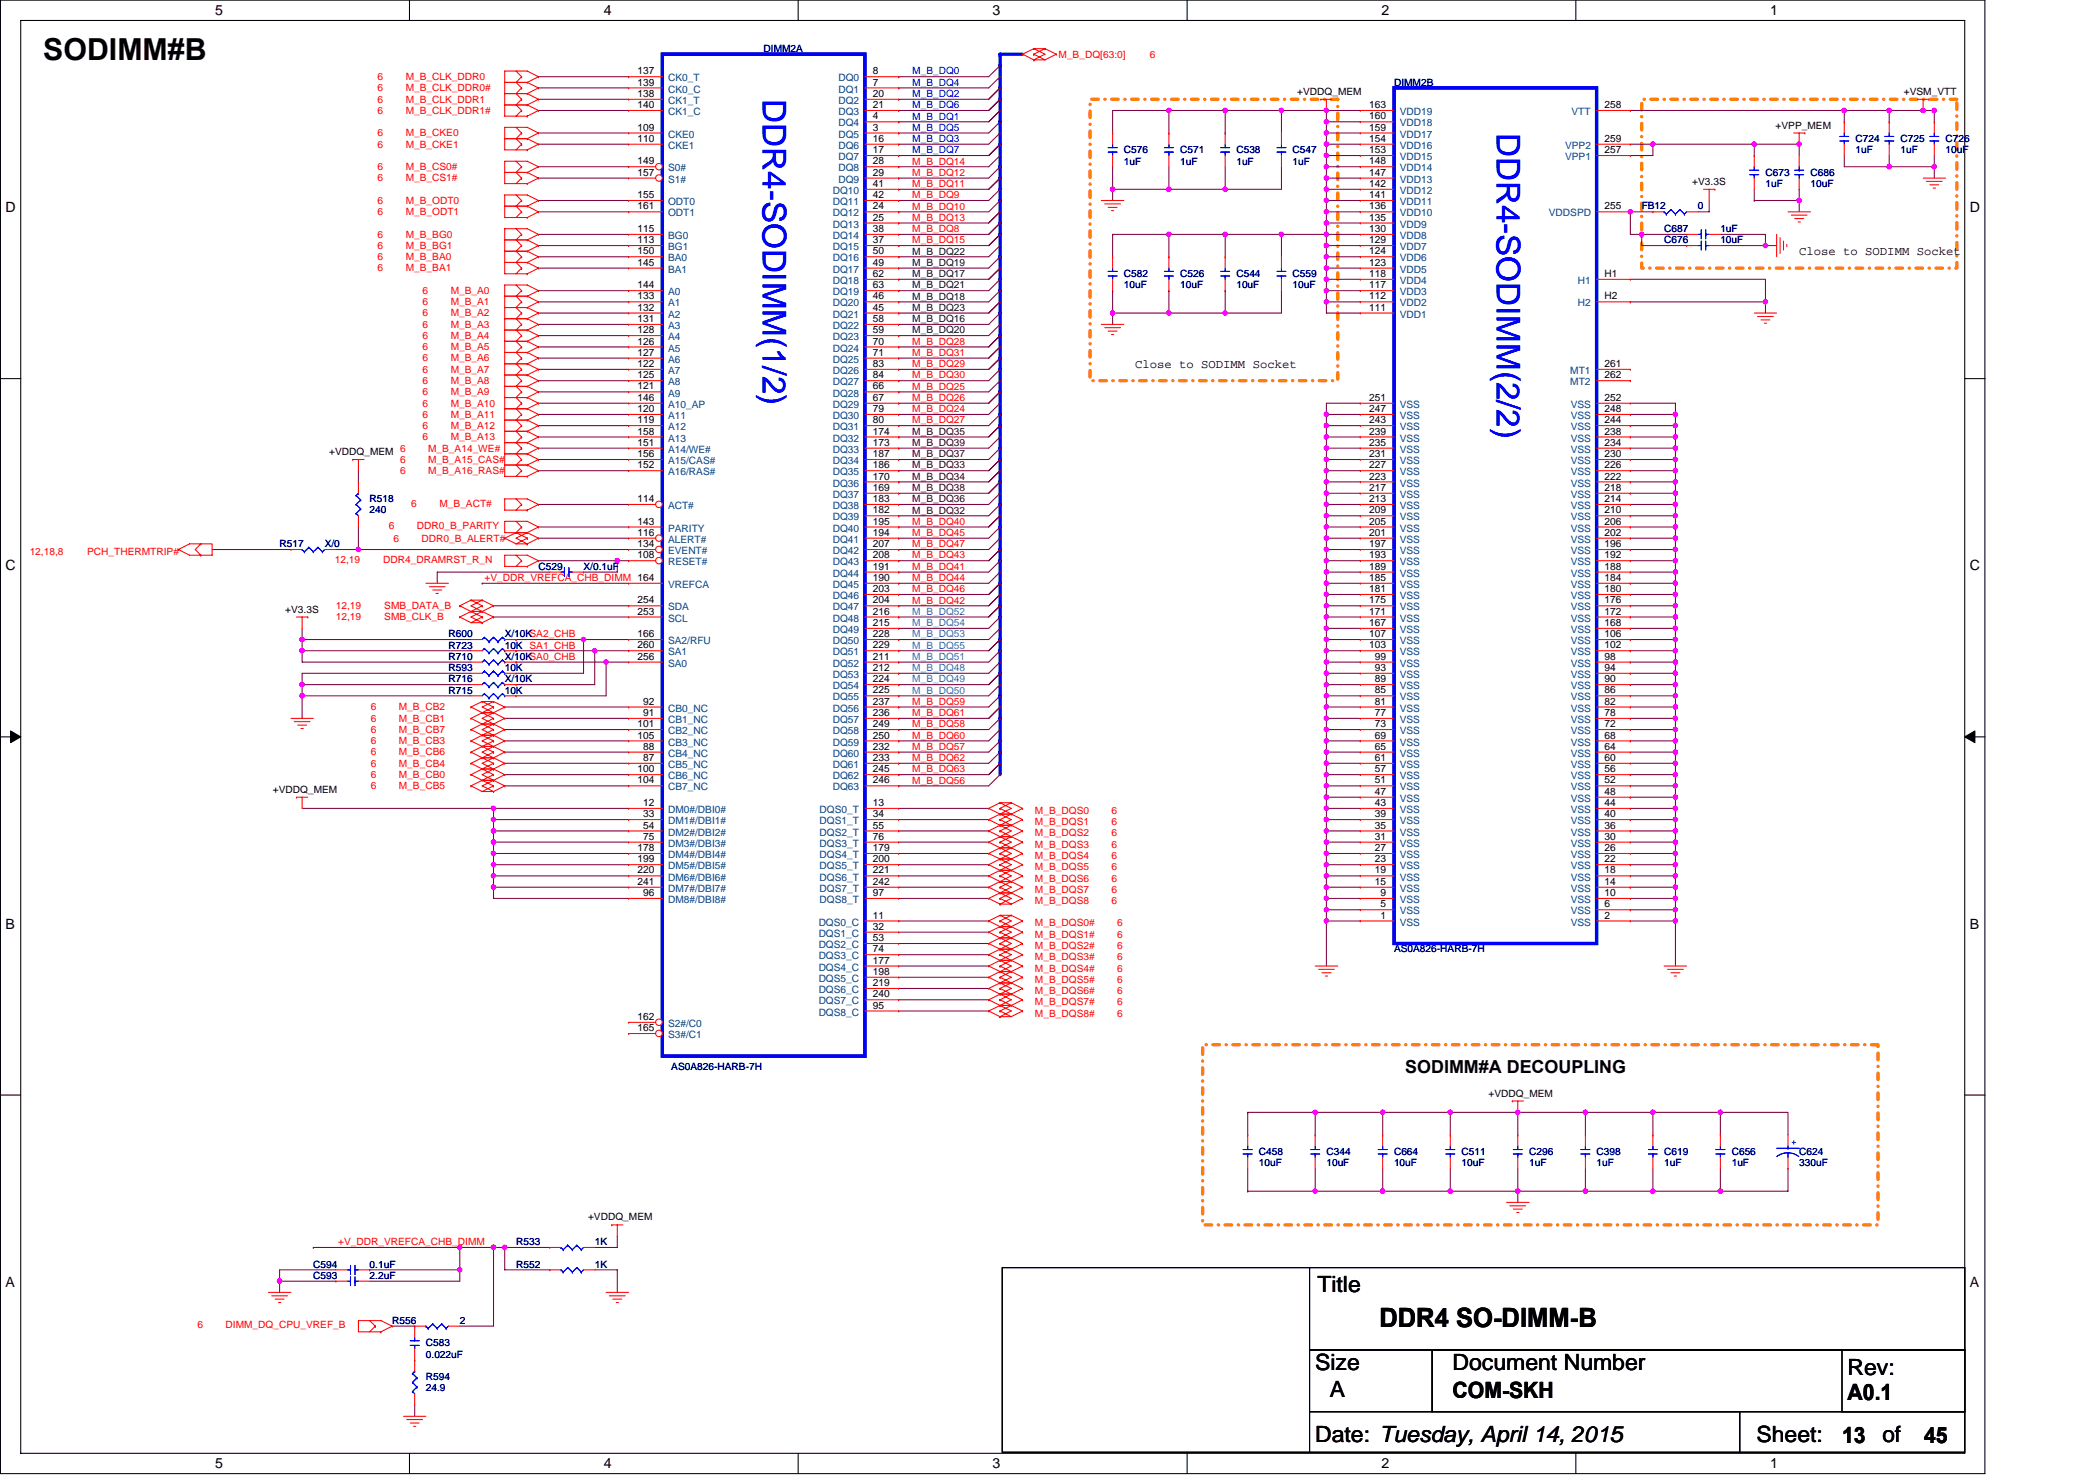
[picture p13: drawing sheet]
<svg xmlns="http://www.w3.org/2000/svg" width="297mm" height="210mm" viewBox="0 0 297 210" stroke-linecap="round" stroke-linejoin="round" font-family="sans-serif">
<defs><g id="words">
<g font-size="4.6" fill="#00f">
<text x="108.2" y="14.1" transform="rotate(90 108.2 14.1)">DDR4-SODIMM(1/2)</text>
<text x="212.2" y="18.9" transform="rotate(90 212.2 18.9)">DDR4-SODIMM(2/2)</text>
</g>
<text font-size="4.3" x="6.1" y="8.5">SODIMM#B</text>
<text font-size="3.8" x="195.6" y="188.2">DDR4 SO-DIMM-B</text>
<g font-size="3.2">
<text x="186.8" y="183.2">Title</text>
<text x="186.5" y="194.2">Size</text>
<text x="205.9" y="194.2">Document Number</text>
<text x="262" y="194.9">Rev:</text>
<text x="188.5" y="198.1">A</text>
<text x="205.9" y="198.2">COM-SKH</text>
<text x="262" y="198.5">A0.1</text>
<text x="186.5" y="204.4">Date: Tuesday, April 14, 2015</text>
<text x="249" y="204.4">Sheet:</text>
<text x="261.2" y="204.5">13</text>
<text x="266.9" y="204.4">of</text>
<text x="272.8" y="204.5">45</text>
</g>
<text font-size="2.5" x="199.2" y="152.1">SODIMM#A DECOUPLING</text>
<g font-size="2">
<text x="30.5" y="2.1">5</text>
<text x="85.6" y="2.1">4</text>
<text x="140.7" y="2.1">3</text>
<text x="195.9" y="2.1">2</text>
<text x="251" y="2.1">1</text>
<text x=".8" y="30.1">D</text>
<text x="279.3" y="30.1">D</text>
<text x=".8" y="80.9">C</text>
<text x="279.3" y="80.9">C</text>
<text x=".8" y="131.7">B</text>
<text x="279.3" y="131.7">B</text>
<text x=".8" y="182.4">A</text>
<text x="279.3" y="182.4">A</text>
<text x="30.5" y="208.2">5</text>
<text x="85.6" y="208.2">4</text>
<text x="140.7" y="208.2">3</text>
<text x="195.9" y="208.2">2</text>
<text x="251" y="208.2">1</text>
</g>
<g font-size="1.7">
<text x="255.1" y="36.2">Close to SODIMM Socket</text>
<text x="160.9" y="52.2">Close to SODIMM Socket</text>
</g>
<g font-size="1.4" fill="#f00">
<text x="53.5" y="11.3">6</text>
<text x="57.5" y="11.3">M_B_CLK_DDR0</text>
<text x="150.1" y="8.2">M_B_DQ[63:0]</text>
<text x="163" y="8.2">6</text>
<text x="53.5" y="16.2">6</text>
<text x="53.5" y="13">6</text>
<text x="53.5" y="14.5">6</text>
<text x="57.5" y="16.2">M_B_CLK_DDR1#</text>
<text x="57.5" y="13">M_B_CLK_DDR0#</text>
<text x="57.5" y="14.5">M_B_CLK_DDR1</text>
<text x="53.5" y="20.9">6</text>
<text x="53.5" y="19.3">6</text>
<text x="57.5" y="20.9">M_B_CKE1</text>
<text x="57.5" y="19.3">M_B_CKE0</text>
<text x="129.3" y="23.3">M_B_DQ14</text>
<text x="53.5" y="25.7">6</text>
<text x="53.5" y="24.1">6</text>
<text x="53.5" y="28.9">6</text>
<text x="57.5" y="25.7">M_B_CS1#</text>
<text x="57.5" y="24.1">M_B_CS0#</text>
<text x="57.5" y="28.9">M_B_ODT0</text>
<text x="129.3" y="29.7">M_B_DQ10</text>
<text x="129.3" y="28.1">M_B_DQ9</text>
<text x="129.3" y="24.9">M_B_DQ12</text>
<text x="129.3" y="26.5">M_B_DQ11</text>
<text x="53.5" y="30.5">6</text>
<text x="53.5" y="33.7">6</text>
<text x="53.5" y="35.3">6</text>
<text x="57.5" y="30.5">M_B_ODT1</text>
<text x="57.5" y="33.7">M_B_BG0</text>
<text x="57.5" y="35.3">M_B_BG1</text>
<text x="129.3" y="32.9">M_B_DQ8</text>
<text x="129.3" y="34.5">M_B_DQ15</text>
<text x="129.3" y="31.3">M_B_DQ13</text>
<text x="53.5" y="36.9">6</text>
<text x="53.5" y="38.5">6</text>
<text x="57.5" y="36.9">M_B_BA0</text>
<text x="57.5" y="38.5">M_B_BA1</text>
<text x="59.9" y="41.7">6</text>
<text x="63.9" y="41.7">M_B_A0</text>
<text x="59.9" y="43.3">6</text>
<text x="59.9" y="44.9">6</text>
<text x="59.9" y="46.5">6</text>
<text x="63.9" y="43.3">M_B_A1</text>
<text x="63.9" y="44.9">M_B_A2</text>
<text x="63.9" y="46.5">M_B_A3</text>
<text x="59.9" y="48.1">6</text>
<text x="59.9" y="51.2">6</text>
<text x="59.9" y="49.7">6</text>
<text x="59.9" y="52.9">6</text>
<text x="63.9" y="48.1">M_B_A4</text>
<text x="63.9" y="51.2">M_B_A6</text>
<text x="63.9" y="49.7">M_B_A5</text>
<text x="63.9" y="52.9">M_B_A7</text>
<text x="129.3" y="48.9">M_B_DQ28</text>
<text x="129.3" y="50.5">M_B_DQ31</text>
<text x="129.3" y="53.7">M_B_DQ30</text>
<text x="129.3" y="52">M_B_DQ29</text>
<text x="59.9" y="56">6</text>
<text x="59.9" y="54.4">6</text>
<text x="59.9" y="57.6">6</text>
<text x="59.9" y="59.2">6</text>
<text x="63.9" y="56">M_B_A9</text>
<text x="63.9" y="54.4">M_B_A8</text>
<text x="63.9" y="57.6">M_B_A10</text>
<text x="63.9" y="59.2">M_B_A11</text>
<text x="129.3" y="56.9">M_B_DQ26</text>
<text x="129.3" y="55.2">M_B_DQ25</text>
<text x="129.3" y="58.4">M_B_DQ24</text>
<text x="56.7" y="65.6">6</text>
<text x="56.7" y="64">6</text>
<text x="59.9" y="60.8">6</text>
<text x="59.9" y="62.4">6</text>
<text x="60.7" y="65.6">M_B_A15_CAS#</text>
<text x="60.7" y="64">M_B_A14_WE#</text>
<text x="63.9" y="60.8">M_B_A12</text>
<text x="63.9" y="62.4">M_B_A13</text>
<text x="129.3" y="60">M_B_DQ27</text>
<text x="56.7" y="67.2">6</text>
<text x="58.3" y="71.8">6</text>
<text x="60.7" y="67.2">M_B_A16_RAS#</text>
<text x="62.3" y="71.8">M_B_ACT#</text>
<text x="55.1" y="75">6</text>
<text x="55.8" y="76.8">6</text>
<text x="59.1" y="75">DDR0_B_PARITY</text>
<text x="59.8" y="76.8">DDR0_B_ALERT#</text>
<text x="129.3" y="74.4">M_B_DQ40</text>
<text x="129.3" y="77.6">M_B_DQ47</text>
<text x="129.3" y="76">M_B_DQ45</text>
<text x="4.2" y="78.7">12,18,8</text>
<text x="12.4" y="78.7">PCH_THERMTRIP#</text>
<text x="47.5" y="79.8">12,19</text>
<text x="54.3" y="79.8">DDR4_DRAMRST_R_N</text>
<text x="68.7" y="82.4">+V_DDR_VREFCA_CHB_DIMM 164</text>
<text x="129.3" y="82.4">M_B_DQ44</text>
<text x="129.3" y="79.2">M_B_DQ43</text>
<text x="129.3" y="80.8">M_B_DQ41</text>
<text x="129.3" y="84">M_B_DQ46</text>
<text x="47.6" y="88">12,19</text>
<text x="47.6" y="86.4">12,19</text>
<text x="54.5" y="88">SMB_CLK_B</text>
<text x="54.5" y="86.4">SMB_DATA_B</text>
<text x="129.3" y="85.6">M_B_DQ42</text>
<text x="52.6" y="100.7">6</text>
<text x="56.6" y="100.7">M_B_CB2</text>
<text x="129.3" y="99.9">M_B_DQ59</text>
<text x="129.3" y="101.5">M_B_DQ61</text>
<text x="52.6" y="102.3">6</text>
<text x="52.6" y="107.1">6</text>
<text x="52.6" y="105.5">6</text>
<text x="52.6" y="103.9">6</text>
<text x="56.6" y="102.3">M_B_CB1</text>
<text x="56.6" y="107.1">M_B_CB6</text>
<text x="56.6" y="105.5">M_B_CB3</text>
<text x="56.6" y="103.9">M_B_CB7</text>
<text x="129.3" y="104.7">M_B_DQ60</text>
<text x="129.3" y="103.1">M_B_DQ58</text>
<text x="129.3" y="106.3">M_B_DQ57</text>
<text x="129.3" y="107.9">M_B_DQ62</text>
<text x="52.6" y="110.3">6</text>
<text x="52.6" y="111.9">6</text>
<text x="52.6" y="108.7">6</text>
<text x="56.6" y="110.3">M_B_CB0</text>
<text x="56.6" y="111.9">M_B_CB5</text>
<text x="56.6" y="108.7">M_B_CB4</text>
<text x="129.3" y="111.1">M_B_DQ56</text>
<text x="129.3" y="109.5">M_B_DQ63</text>
<text x="146.7" y="117">M_B_DQS1</text>
<text x="146.7" y="115.4">M_B_DQS0</text>
<text x="146.7" y="118.6">M_B_DQS2</text>
<text x="157.6" y="117">6</text>
<text x="157.6" y="115.4">6</text>
<text x="157.6" y="118.6">6</text>
<text x="146.7" y="123.4">M_B_DQS5</text>
<text x="146.7" y="121.8">M_B_DQS4</text>
<text x="146.7" y="125">M_B_DQS6</text>
<text x="146.7" y="120.2">M_B_DQS3</text>
<text x="157.6" y="123.4">6</text>
<text x="157.6" y="121.8">6</text>
<text x="157.6" y="125">6</text>
<text x="157.6" y="120.2">6</text>
<text x="146.7" y="128.2">M_B_DQS8</text>
<text x="146.7" y="126.6">M_B_DQS7</text>
<text x="146.7" y="131.4">M_B_DQS0#</text>
<text x="157.6" y="128.2">6</text>
<text x="157.6" y="126.6">6</text>
<text x="158.4" y="131.4">6</text>
<text x="146.7" y="133">M_B_DQS1#</text>
<text x="146.7" y="137.8">M_B_DQS4#</text>
<text x="146.7" y="134.6">M_B_DQS2#</text>
<text x="146.7" y="136.2">M_B_DQS3#</text>
<text x="158.4" y="133">6</text>
<text x="158.4" y="137.8">6</text>
<text x="158.4" y="134.6">6</text>
<text x="158.4" y="136.2">6</text>
<text x="146.7" y="142.5">M_B_DQS7#</text>
<text x="146.7" y="139.3">M_B_DQS5#</text>
<text x="146.7" y="140.9">M_B_DQS6#</text>
<text x="158.4" y="142.5">6</text>
<text x="158.4" y="139.3">6</text>
<text x="158.4" y="140.9">6</text>
<text x="146.7" y="144.1">M_B_DQS8#</text>
<text x="158.4" y="144.1">6</text>
<text x="47.9" y="176.6">+V_DDR_VREFCA_CHB_DIMM</text>
<text x="28" y="188.3">6</text>
<text x="32" y="188.3">DIMM_DQ_CPU_VREF_B</text>
</g>
<g font-size="1.4">
<text x="90.4" y="10.5">137</text>
<text x="123.8" y="10.5">8</text>
<text x="90.4" y="12.1">139</text>
<text x="90.4" y="15.3">140</text>
<text x="90.4" y="13.7">138</text>
<text x="123.8" y="12.1">7</text>
<text x="123.8" y="13.7">20</text>
<text x="123.8" y="15.3">21</text>
<text x="123.8" y="16.9">4</text>
<text x="183.9" y="13.4">+VDDQ_MEM</text>
<text x="194.1" y="16.9">160</text>
<text x="194.1" y="15.3">163</text>
<text x="227.5" y="15.3">258</text>
<text x="269.9" y="13.4">+VSM_VTT</text>
<text x="90.4" y="18.5">109</text>
<text x="90.4" y="20.1">110</text>
<text x="90.4" y="23.3">149</text>
<text x="123.8" y="18.5">3</text>
<text x="123.8" y="20.1">16</text>
<text x="123.8" y="21.7">17</text>
<text x="123.8" y="23.3">28</text>
<text x="194.1" y="23.3">148</text>
<text x="194.1" y="21.7">153</text>
<text x="194.1" y="20.1">154</text>
<text x="194.1" y="18.5">159</text>
<text x="227.5" y="20.1">259</text>
<text x="227.5" y="21.7">257</text>
<text x="251.8" y="18.2">+VPP_MEM</text>
<text x="90.4" y="28.1">155</text>
<text x="90.4" y="29.7">161</text>
<text x="90.4" y="24.9">157</text>
<text x="123.8" y="26.5">41</text>
<text x="123.8" y="28.1">42</text>
<text x="123.8" y="29.7">24</text>
<text x="123.8" y="24.9">29</text>
<text x="194.1" y="29.7">136</text>
<text x="194.1" y="28.1">141</text>
<text x="194.1" y="26.5">142</text>
<text x="194.1" y="24.9">147</text>
<text x="227.5" y="29.7">255</text>
<text x="239.9" y="26.2">+V3.3S</text>
<text x="90.4" y="32.9">115</text>
<text x="90.4" y="34.5">113</text>
<text x="123.8" y="31.3">25</text>
<text x="123.8" y="32.9">38</text>
<text x="123.8" y="34.5">37</text>
<text x="194.1" y="34.5">129</text>
<text x="194.1" y="32.9">130</text>
<text x="194.1" y="31.3">135</text>
<text x="90.4" y="40.9">144</text>
<text x="90.4" y="36.1">150</text>
<text x="90.4" y="37.7">145</text>
<text x="123.8" y="36.1">50</text>
<text x="123.8" y="37.7">49</text>
<text x="123.8" y="39.3">62</text>
<text x="123.8" y="40.9">63</text>
<text x="194.1" y="40.9">117</text>
<text x="194.1" y="39.3">118</text>
<text x="194.1" y="37.7">123</text>
<text x="194.1" y="36.1">124</text>
<text x="227.5" y="39.3">H1</text>
<text x="90.4" y="42.5">133</text>
<text x="90.4" y="44">132</text>
<text x="90.4" y="45.7">131</text>
<text x="90.4" y="47.2">128</text>
<text x="123.8" y="42.5">46</text>
<text x="123.8" y="44">45</text>
<text x="123.8" y="45.7">58</text>
<text x="123.8" y="47.2">59</text>
<text x="194.1" y="44">111</text>
<text x="194.1" y="42.5">112</text>
<text x="227.5" y="42.5">H2</text>
<text x="90.4" y="48.9">126</text>
<text x="90.4" y="50.4">127</text>
<text x="90.4" y="52">122</text>
<text x="90.4" y="53.6">125</text>
<text x="123.8" y="48.9">70</text>
<text x="123.8" y="50.4">71</text>
<text x="123.8" y="52">83</text>
<text x="123.8" y="53.6">84</text>
<text x="227.5" y="53.6">262</text>
<text x="227.5" y="52">261</text>
<text x="90.4" y="55.2">121</text>
<text x="90.4" y="56.8">146</text>
<text x="90.4" y="58.4">120</text>
<text x="123.8" y="55.2">66</text>
<text x="123.8" y="56.8">67</text>
<text x="123.8" y="58.4">79</text>
<text x="194.1" y="58.4">247</text>
<text x="194.1" y="56.8">251</text>
<text x="227.5" y="58.4">248</text>
<text x="227.5" y="56.8">252</text>
<text x="46.7" y="64.5">+VDDQ_MEM</text>
<text x="90.4" y="60">119</text>
<text x="90.4" y="61.6">158</text>
<text x="90.4" y="63.2">151</text>
<text x="90.4" y="64.8">156</text>
<text x="123.8" y="60">80</text>
<text x="123.8" y="61.6">174</text>
<text x="123.8" y="63.2">173</text>
<text x="123.8" y="64.8">187</text>
<text x="194.1" y="64.8">231</text>
<text x="194.1" y="63.2">235</text>
<text x="194.1" y="61.6">239</text>
<text x="194.1" y="60">243</text>
<text x="227.5" y="64.8">230</text>
<text x="227.5" y="63.2">234</text>
<text x="227.5" y="61.6">238</text>
<text x="227.5" y="60">244</text>
<text x="90.4" y="66.4">152</text>
<text x="90.4" y="71.2">114</text>
<text x="123.8" y="66.4">186</text>
<text x="123.8" y="68">170</text>
<text x="123.8" y="69.6">169</text>
<text x="123.8" y="71.2">183</text>
<text x="194.1" y="71.2">213</text>
<text x="194.1" y="69.6">217</text>
<text x="194.1" y="68">223</text>
<text x="194.1" y="66.4">227</text>
<text x="227.5" y="71.2">214</text>
<text x="227.5" y="69.6">218</text>
<text x="227.5" y="68">222</text>
<text x="227.5" y="66.4">226</text>
<text x="90.4" y="74.4">143</text>
<text x="90.4" y="76">116</text>
<text x="90.4" y="77.6">134</text>
<text x="123.8" y="72.8">182</text>
<text x="123.8" y="74.4">195</text>
<text x="123.8" y="76">194</text>
<text x="123.8" y="77.6">207</text>
<text x="194.1" y="77.6">197</text>
<text x="194.1" y="76">201</text>
<text x="194.1" y="74.4">205</text>
<text x="194.1" y="72.8">209</text>
<text x="227.5" y="77.6">196</text>
<text x="227.5" y="76">202</text>
<text x="227.5" y="74.4">206</text>
<text x="227.5" y="72.8">210</text>
<text x="90.4" y="79.2">108</text>
<text x="123.8" y="79.2">208</text>
<text x="123.8" y="80.8">191</text>
<text x="123.8" y="82.4">190</text>
<text x="123.8" y="83.9">203</text>
<text x="194.1" y="83.9">181</text>
<text x="194.1" y="82.4">185</text>
<text x="194.1" y="80.8">189</text>
<text x="194.1" y="79.2">193</text>
<text x="227.5" y="82.4">184</text>
<text x="227.5" y="80.8">188</text>
<text x="227.5" y="79.2">192</text>
<text x="227.5" y="83.9">180</text>
<text x="40.4" y="86.8">+V3.3S</text>
<text x="90.4" y="87.1">253</text>
<text x="90.4" y="85.6">254</text>
<text x="123.8" y="85.6">204</text>
<text x="123.8" y="87.1">216</text>
<text x="123.8" y="88.8">215</text>
<text x="194.1" y="88.8">167</text>
<text x="194.1" y="87.1">171</text>
<text x="194.1" y="85.6">175</text>
<text x="227.5" y="88.8">168</text>
<text x="227.5" y="87.1">172</text>
<text x="227.5" y="85.6">176</text>
<text x="90.4" y="93.5">256</text>
<text x="90.4" y="91.9">260</text>
<text x="90.4" y="90.3">166</text>
<text x="123.8" y="90.3">228</text>
<text x="123.8" y="91.9">229</text>
<text x="123.8" y="93.5">211</text>
<text x="123.8" y="95.1">212</text>
<text x="194.1" y="91.9">103</text>
<text x="194.1" y="90.3">107</text>
<text x="194.9" y="95.1">93</text>
<text x="194.9" y="93.5">99</text>
<text x="227.5" y="95.1">94</text>
<text x="227.5" y="93.5">98</text>
<text x="227.5" y="91.9">102</text>
<text x="227.5" y="90.3">106</text>
<text x="91.2" y="99.9">92</text>
<text x="91.2" y="101.5">91</text>
<text x="123.8" y="96.7">224</text>
<text x="123.8" y="98.3">225</text>
<text x="123.8" y="99.9">237</text>
<text x="123.8" y="101.5">236</text>
<text x="194.9" y="101.5">77</text>
<text x="194.9" y="99.9">81</text>
<text x="194.9" y="98.3">85</text>
<text x="194.9" y="96.7">89</text>
<text x="227.5" y="101.5">78</text>
<text x="227.5" y="99.9">82</text>
<text x="227.5" y="98.3">86</text>
<text x="227.5" y="96.7">90</text>
<text x="90.4" y="103.1">101</text>
<text x="90.4" y="104.7">105</text>
<text x="91.2" y="106.3">88</text>
<text x="91.2" y="107.9">87</text>
<text x="123.8" y="103.1">249</text>
<text x="123.8" y="104.7">250</text>
<text x="123.8" y="106.3">232</text>
<text x="123.8" y="107.9">233</text>
<text x="194.9" y="107.9">61</text>
<text x="194.9" y="106.3">65</text>
<text x="194.9" y="104.7">69</text>
<text x="194.9" y="103.1">73</text>
<text x="227.5" y="107.9">60</text>
<text x="227.5" y="104.7">68</text>
<text x="227.5" y="103.1">72</text>
<text x="227.5" y="106.3">64</text>
<text x="38.7" y="112.4">+VDDQ_MEM</text>
<text x="90.4" y="109.5">100</text>
<text x="90.4" y="111.1">104</text>
<text x="123.8" y="109.5">245</text>
<text x="123.8" y="111.1">246</text>
<text x="194.9" y="112.7">47</text>
<text x="194.9" y="111.1">51</text>
<text x="194.9" y="109.5">57</text>
<text x="227.5" y="112.7">48</text>
<text x="227.5" y="111.1">52</text>
<text x="227.5" y="109.5">56</text>
<text x="91.2" y="114.3">12</text>
<text x="91.2" y="115.9">33</text>
<text x="91.2" y="117.5">54</text>
<text x="91.2" y="119.1">75</text>
<text x="123.8" y="114.3">13</text>
<text x="123.8" y="115.9">34</text>
<text x="123.8" y="117.5">55</text>
<text x="123.8" y="119.1">76</text>
<text x="194.9" y="119.1">31</text>
<text x="194.9" y="115.9">39</text>
<text x="194.9" y="114.3">43</text>
<text x="194.9" y="117.5">35</text>
<text x="227.5" y="119.1">30</text>
<text x="227.5" y="117.5">36</text>
<text x="227.5" y="115.9">40</text>
<text x="227.5" y="114.3">44</text>
<text x="90.4" y="120.7">178</text>
<text x="90.4" y="122.3">199</text>
<text x="90.4" y="123.8">220</text>
<text x="90.4" y="125.5">241</text>
<text x="123.8" y="122.3">200</text>
<text x="123.8" y="123.8">221</text>
<text x="123.8" y="125.5">242</text>
<text x="123.8" y="120.7">179</text>
<text x="194.9" y="120.7">27</text>
<text x="194.9" y="122.3">23</text>
<text x="194.9" y="123.8">19</text>
<text x="194.9" y="125.5">15</text>
<text x="227.5" y="120.7">26</text>
<text x="227.5" y="122.3">22</text>
<text x="227.5" y="123.8">18</text>
<text x="227.5" y="125.5">14</text>
<text x="91.2" y="127">96</text>
<text x="123.8" y="127">97</text>
<text x="123.8" y="130.2">11</text>
<text x="123.8" y="131.8">32</text>
<text x="195.7" y="127">9</text>
<text x="195.7" y="128.7">5</text>
<text x="195.7" y="130.2">1</text>
<text x="227.5" y="127">10</text>
<text x="227.5" y="128.7">6</text>
<text x="227.5" y="130.2">2</text>
<text x="123.8" y="133.4">53</text>
<text x="123.8" y="135">74</text>
<text x="123.8" y="136.6">177</text>
<text x="123.8" y="138.2">198</text>
<text x="123.8" y="139.8">219</text>
<text x="123.8" y="141.4">240</text>
<text x="123.8" y="143">95</text>
<text x="90.4" y="144.6">162</text>
<text x="90.4" y="146.2">165</text>
<text x="211" y="155.5">+VDDQ_MEM</text>
<text x="83.4" y="173">+VDDQ_MEM</text>
</g>
<g font-size="1.4" fill="#004080">
<text x="94.7" y="11.5">CK0_T</text>
<text x="118.9" y="11.5">DQ0</text>
<text x="94.7" y="13.1">CK0_C</text>
<text x="94.7" y="16.3">CK1_C</text>
<text x="94.7" y="14.7">CK1_T</text>
<text x="118.9" y="13.1">DQ1</text>
<text x="118.9" y="14.7">DQ2</text>
<text x="118.9" y="16.3">DQ3</text>
<text x="118.9" y="17.9">DQ4</text>
<text x="198.5" y="17.9">VDD18</text>
<text x="198.5" y="16.3">VDD19</text>
<text x="222.8" y="16.3">VTT</text>
<text x="94.7" y="19.5">CKE0</text>
<text x="94.7" y="21.1">CKE1</text>
<text x="118.9" y="19.5">DQ5</text>
<text x="118.9" y="21.1">DQ6</text>
<text x="118.9" y="22.7">DQ7</text>
<text x="198.5" y="22.7">VDD15</text>
<text x="198.5" y="21.1">VDD16</text>
<text x="198.5" y="19.5">VDD17</text>
<text x="221.9" y="21.1">VPP2</text>
<text x="221.9" y="22.7">VPP1</text>
<text x="94.7" y="29.1">ODT0</text>
<text x="94.7" y="25.9">S1#</text>
<text x="94.7" y="24.3">S0#</text>
<text x="118.1" y="27.5">DQ10</text>
<text x="118.1" y="29.1">DQ11</text>
<text x="118.9" y="24.3">DQ8</text>
<text x="118.9" y="25.9">DQ9</text>
<text x="198.5" y="29.1">VDD11</text>
<text x="198.5" y="27.5">VDD12</text>
<text x="198.5" y="25.9">VDD13</text>
<text x="198.5" y="24.3">VDD14</text>
<text x="94.7" y="33.9">BG0</text>
<text x="94.7" y="35.5">BG1</text>
<text x="94.7" y="30.7">ODT1</text>
<text x="118.1" y="30.7">DQ12</text>
<text x="118.1" y="32.3">DQ13</text>
<text x="118.1" y="33.9">DQ14</text>
<text x="118.1" y="35.5">DQ15</text>
<text x="198.5" y="35.5">VDD7</text>
<text x="198.5" y="33.9">VDD8</text>
<text x="198.5" y="32.3">VDD9</text>
<text x="198.5" y="30.7">VDD10</text>
<text x="219.6" y="30.7">VDDSPD</text>
<text x="94.7" y="41.9">A0</text>
<text x="94.7" y="37.1">BA0</text>
<text x="94.7" y="38.7">BA1</text>
<text x="118.1" y="37.1">DQ16</text>
<text x="118.1" y="38.7">DQ17</text>
<text x="118.1" y="40.3">DQ18</text>
<text x="118.1" y="41.9">DQ19</text>
<text x="198.5" y="41.9">VDD3</text>
<text x="198.5" y="40.3">VDD4</text>
<text x="198.5" y="38.7">VDD5</text>
<text x="198.5" y="37.1">VDD6</text>
<text x="223.7" y="40.3">H1</text>
<text x="94.7" y="43.5">A1</text>
<text x="94.7" y="45">A2</text>
<text x="94.7" y="46.7">A3</text>
<text x="118.1" y="43.5">DQ20</text>
<text x="118.1" y="45">DQ21</text>
<text x="118.1" y="46.7">DQ22</text>
<text x="198.5" y="45">VDD1</text>
<text x="198.5" y="43.5">VDD2</text>
<text x="223.7" y="43.5">H2</text>
<text x="94.7" y="48.2">A4</text>
<text x="94.7" y="49.8">A5</text>
<text x="94.7" y="51.4">A6</text>
<text x="94.7" y="53">A7</text>
<text x="118.1" y="48.2">DQ23</text>
<text x="118.1" y="49.8">DQ24</text>
<text x="118.1" y="51.4">DQ25</text>
<text x="118.1" y="53">DQ26</text>
<text x="222.6" y="53">MT1</text>
<text x="94.7" y="54.6">A8</text>
<text x="94.7" y="56.2">A9</text>
<text x="94.7" y="57.8">A10_AP</text>
<text x="94.7" y="59.4">A11</text>
<text x="118.1" y="54.6">DQ27</text>
<text x="118.1" y="56.2">DQ28</text>
<text x="118.1" y="57.8">DQ29</text>
<text x="118.1" y="59.4">DQ30</text>
<text x="198.5" y="59.4">VSS</text>
<text x="198.5" y="57.8">VSS</text>
<text x="222.6" y="54.6">MT2</text>
<text x="222.7" y="59.4">VSS</text>
<text x="222.7" y="57.8">VSS</text>
<text x="94.7" y="61">A12</text>
<text x="94.7" y="62.6">A13</text>
<text x="94.7" y="64.2">A14/WE#</text>
<text x="94.7" y="65.8">A15/CAS#</text>
<text x="118.1" y="61">DQ31</text>
<text x="118.1" y="62.6">DQ32</text>
<text x="118.1" y="64.2">DQ33</text>
<text x="118.1" y="65.8">DQ34</text>
<text x="198.5" y="65.8">VSS</text>
<text x="198.5" y="64.2">VSS</text>
<text x="198.5" y="62.6">VSS</text>
<text x="198.5" y="61">VSS</text>
<text x="222.7" y="65.8">VSS</text>
<text x="222.7" y="64.2">VSS</text>
<text x="222.7" y="62.6">VSS</text>
<text x="222.7" y="61">VSS</text>
<text x="94.7" y="67.4">A16/RAS#</text>
<text x="118.1" y="67.4">DQ35</text>
<text x="118.1" y="69">DQ36</text>
<text x="118.1" y="70.6">DQ37</text>
<text x="198.5" y="70.6">VSS</text>
<text x="198.5" y="69">VSS</text>
<text x="198.5" y="67.4">VSS</text>
<text x="222.7" y="70.6">VSS</text>
<text x="222.7" y="69">VSS</text>
<text x="222.7" y="67.4">VSS</text>
<text x="94.7" y="72.2">ACT#</text>
<text x="94.7" y="75.4">PARITY</text>
<text x="94.7" y="77">ALERT#</text>
<text x="118.1" y="72.2">DQ38</text>
<text x="118.1" y="73.8">DQ39</text>
<text x="118.1" y="75.4">DQ40</text>
<text x="118.1" y="77">DQ41</text>
<text x="198.5" y="77">VSS</text>
<text x="198.5" y="75.4">VSS</text>
<text x="198.5" y="73.8">VSS</text>
<text x="198.5" y="72.2">VSS</text>
<text x="222.7" y="77">VSS</text>
<text x="222.7" y="75.4">VSS</text>
<text x="222.7" y="73.8">VSS</text>
<text x="222.7" y="72.2">VSS</text>
<text x="94.7" y="80.2">RESET#</text>
<text x="94.7" y="83.4">VREFCA</text>
<text x="94.7" y="78.6">EVENT#</text>
<text x="118.1" y="78.6">DQ42</text>
<text x="118.1" y="80.2">DQ43</text>
<text x="118.1" y="81.8">DQ44</text>
<text x="118.1" y="83.4">DQ45</text>
<text x="198.5" y="83.4">VSS</text>
<text x="198.5" y="81.8">VSS</text>
<text x="198.5" y="80.2">VSS</text>
<text x="198.5" y="78.6">VSS</text>
<text x="222.7" y="83.4">VSS</text>
<text x="222.7" y="81.8">VSS</text>
<text x="222.7" y="80.2">VSS</text>
<text x="222.7" y="78.6">VSS</text>
<text x="94.7" y="88.1">SCL</text>
<text x="94.7" y="86.6">SDA</text>
<text x="118.1" y="84.9">DQ46</text>
<text x="118.1" y="86.6">DQ47</text>
<text x="118.1" y="88.1">DQ48</text>
<text x="118.1" y="89.7">DQ49</text>
<text x="198.5" y="89.7">VSS</text>
<text x="198.5" y="88.1">VSS</text>
<text x="198.5" y="86.6">VSS</text>
<text x="198.5" y="84.9">VSS</text>
<text x="222.7" y="89.7">VSS</text>
<text x="222.7" y="88.1">VSS</text>
<text x="222.7" y="86.6">VSS</text>
<text x="222.7" y="84.9">VSS</text>
<text x="94.7" y="94.5">SA0</text>
<text x="94.7" y="92.9">SA1</text>
<text x="94.7" y="91.3">SA2/RFU</text>
<text x="118.1" y="91.3">DQ50</text>
<text x="118.1" y="92.9">DQ51</text>
<text x="118.1" y="94.5">DQ52</text>
<text x="198.5" y="94.5">VSS</text>
<text x="198.5" y="92.9">VSS</text>
<text x="198.5" y="91.3">VSS</text>
<text x="222.7" y="94.5">VSS</text>
<text x="222.7" y="92.9">VSS</text>
<text x="222.7" y="91.3">VSS</text>
<text x="94.7" y="100.9">CB0_NC</text>
<text x="118.1" y="96.1">DQ53</text>
<text x="118.1" y="97.7">DQ54</text>
<text x="118.1" y="99.3">DQ55</text>
<text x="118.1" y="100.9">DQ56</text>
<text x="198.5" y="100.9">VSS</text>
<text x="198.5" y="99.3">VSS</text>
<text x="198.5" y="97.7">VSS</text>
<text x="198.5" y="96.1">VSS</text>
<text x="222.7" y="100.9">VSS</text>
<text x="222.7" y="99.3">VSS</text>
<text x="222.7" y="97.7">VSS</text>
<text x="222.7" y="96.1">VSS</text>
<text x="94.7" y="102.5">CB1_NC</text>
<text x="94.7" y="104.1">CB2_NC</text>
<text x="94.7" y="105.7">CB3_NC</text>
<text x="94.7" y="107.3">CB4_NC</text>
<text x="118.1" y="102.5">DQ57</text>
<text x="118.1" y="104.1">DQ58</text>
<text x="118.1" y="105.7">DQ59</text>
<text x="118.1" y="107.3">DQ60</text>
<text x="198.5" y="107.3">VSS</text>
<text x="198.5" y="105.7">VSS</text>
<text x="198.5" y="104.1">VSS</text>
<text x="198.5" y="102.5">VSS</text>
<text x="222.7" y="105.7">VSS</text>
<text x="222.7" y="104.1">VSS</text>
<text x="222.7" y="102.5">VSS</text>
<text x="222.7" y="107.3">VSS</text>
<text x="94.7" y="108.9">CB5_NC</text>
<text x="94.7" y="110.5">CB6_NC</text>
<text x="94.7" y="112.1">CB7_NC</text>
<text x="118.1" y="108.9">DQ61</text>
<text x="118.1" y="110.5">DQ62</text>
<text x="118.1" y="112.1">DQ63</text>
<text x="198.5" y="113.7">VSS</text>
<text x="198.5" y="112.1">VSS</text>
<text x="198.5" y="110.5">VSS</text>
<text x="198.5" y="108.9">VSS</text>
<text x="222.7" y="113.7">VSS</text>
<text x="222.7" y="112.1">VSS</text>
<text x="222.7" y="110.5">VSS</text>
<text x="222.7" y="108.9">VSS</text>
<text x="94.7" y="115.3">DM0#/DBI0#</text>
<text x="94.7" y="116.9">DM1#/DBI1#</text>
<text x="94.7" y="118.5">DM2#/DBI2#</text>
<text x="116.2" y="115.3">DQS0_T</text>
<text x="116.2" y="116.9">DQS1_T</text>
<text x="116.2" y="118.5">DQS2_T</text>
<text x="198.5" y="116.9">VSS</text>
<text x="198.5" y="115.3">VSS</text>
<text x="198.5" y="118.5">VSS</text>
<text x="222.7" y="118.5">VSS</text>
<text x="222.7" y="116.9">VSS</text>
<text x="222.7" y="115.3">VSS</text>
<text x="94.7" y="120.1">DM3#/DBI3#</text>
<text x="94.7" y="121.7">DM4#/DBI4#</text>
<text x="94.7" y="123.3">DM5#/DBI5#</text>
<text x="94.7" y="124.8">DM6#/DBI6#</text>
<text x="116.2" y="120.1">DQS3_T</text>
<text x="116.2" y="123.3">DQS5_T</text>
<text x="116.2" y="124.8">DQS6_T</text>
<text x="116.2" y="121.7">DQS4_T</text>
<text x="198.5" y="121.7">VSS</text>
<text x="198.5" y="123.3">VSS</text>
<text x="198.5" y="124.8">VSS</text>
<text x="198.5" y="120.1">VSS</text>
<text x="222.7" y="120.1">VSS</text>
<text x="222.7" y="121.7">VSS</text>
<text x="222.7" y="123.3">VSS</text>
<text x="222.7" y="124.8">VSS</text>
<text x="94.7" y="126.4">DM7#/DBI7#</text>
<text x="94.7" y="128">DM8#/DBI8#</text>
<text x="116.1" y="131.2">DQS0_C</text>
<text x="116.2" y="126.4">DQS7_T</text>
<text x="116.2" y="128">DQS8_T</text>
<text x="198.5" y="126.4">VSS</text>
<text x="198.5" y="128">VSS</text>
<text x="198.5" y="129.6">VSS</text>
<text x="198.5" y="131.2">VSS</text>
<text x="222.7" y="126.4">VSS</text>
<text x="222.7" y="128">VSS</text>
<text x="222.7" y="129.6">VSS</text>
<text x="222.7" y="131.2">VSS</text>
<text x="116.1" y="132.8">DQS1_C</text>
<text x="116.1" y="134.4">DQS2_C</text>
<text x="116.1" y="136">DQS3_C</text>
<text x="116.1" y="137.6">DQS4_C</text>
<text x="116.1" y="139.2">DQS5_C</text>
<text x="116.1" y="140.8">DQS6_C</text>
<text x="116.1" y="142.4">DQS7_C</text>
<text x="116.1" y="144">DQS8_C</text>
<text x="94.7" y="145.6">S2#/C0</text>
<text x="94.7" y="147.2">S3#/C1</text>
</g>
<g font-size="1.4" fill="#000080">
<text x="108.3" y="7.4">DIMM2A</text>
<text x="197.7" y="12.1">DIMM2B</text>
<text x="159.3" y="21.7">C576</text>
<text x="159.3" y="23.3">1uF</text>
<text x="167.3" y="21.7">C571</text>
<text x="167.3" y="23.3">1uF</text>
<text x="175.3" y="21.7">C538</text>
<text x="175.3" y="23.3">1uF</text>
<text x="183.3" y="21.7">C547</text>
<text x="183.3" y="23.3">1uF</text>
<text x="263.1" y="20.1">C724</text>
<text x="263.1" y="21.7">1uF</text>
<text x="269.5" y="20.1">C725</text>
<text x="269.5" y="21.7">1uF</text>
<text x="275.8" y="20.1">C726</text>
<text x="275.8" y="21.7">10uF</text>
<text x="232.8" y="29.7">FB12</text>
<text x="240.7" y="29.7">0</text>
<text x="250.3" y="24.9">C673</text>
<text x="250.3" y="26.5">1uF</text>
<text x="256.7" y="24.9">C686</text>
<text x="256.7" y="26.5">10uF</text>
<text x="235.9" y="34.5">C676</text>
<text x="235.9" y="32.9">C687</text>
<text x="243.9" y="34.5">10uF</text>
<text x="243.9" y="32.9">1uF</text>
<text x="159.3" y="39.3">C582</text>
<text x="159.3" y="40.9">10uF</text>
<text x="167.3" y="39.3">C526</text>
<text x="167.3" y="40.9">10uF</text>
<text x="175.3" y="39.3">C544</text>
<text x="175.3" y="40.9">10uF</text>
<text x="183.3" y="39.3">C559</text>
<text x="183.3" y="40.9">10uF</text>
<text x="52.4" y="71.2">R518</text>
<text x="39.6" y="77.6">R517</text>
<text x="46" y="77.6">X/0</text>
<text x="52.4" y="72.8">240</text>
<text x="76.3" y="80.8">C529</text>
<text x="82.7" y="80.8">X/0.1uF</text>
<text x="63.6" y="93.5">R710</text>
<text x="63.6" y="91.9">R723</text>
<text x="63.6" y="95.1">R593</text>
<text x="63.6" y="90.4">R600</text>
<text x="71.6" y="93.5">X/10KSA0_CHB</text>
<text x="71.6" y="91.9">10K SA1_CHB</text>
<text x="71.6" y="95.1">10K</text>
<text x="71.6" y="90.4">X/10KSA2_CHB</text>
<text x="63.6" y="96.7">R716</text>
<text x="63.6" y="98.3">R715</text>
<text x="71.6" y="96.7">X/10K</text>
<text x="71.6" y="98.3">10K</text>
<text x="197.7" y="135">AS0A826-HARB-7H</text>
<text x="95.2" y="151.6">AS0A826-HARB-7H</text>
<text x="178.5" y="163.8">C458</text>
<text x="178.5" y="165.4">10uF</text>
<text x="188.1" y="163.8">C344</text>
<text x="188.1" y="165.4">10uF</text>
<text x="197.7" y="163.8">C664</text>
<text x="197.7" y="165.4">10uF</text>
<text x="207.2" y="163.8">C511</text>
<text x="207.2" y="165.4">10uF</text>
<text x="216.8" y="163.8">C296</text>
<text x="216.8" y="165.4">1uF</text>
<text x="226.4" y="163.8">C398</text>
<text x="226.4" y="165.4">1uF</text>
<text x="235.9" y="163.8">C619</text>
<text x="235.9" y="165.4">1uF</text>
<text x="245.5" y="163.8">C656</text>
<text x="245.5" y="165.4">1uF</text>
<text x="255.1" y="163.8">C624</text>
<text x="255.1" y="165.4">330uF</text>
<text x="44.4" y="179.7">C594</text>
<text x="52.4" y="179.7">0.1uF</text>
<text x="73.2" y="176.5">R533</text>
<text x="73.2" y="179.7">R552</text>
<text x="84.3" y="176.5">1K</text>
<text x="84.3" y="179.7">1K</text>
<text x="44.4" y="181.3">C593</text>
<text x="52.4" y="181.3">2.2uF</text>
<text x="55.6" y="187.7">R556</text>
<text x="60.4" y="190.9">C583</text>
<text x="65.2" y="187.7">2</text>
<text x="60.4" y="195.7">R594</text>
<text x="60.4" y="197.3">24.9</text>
<text x="60.4" y="192.5">0.022uF</text>
</g>
<g font-size="1.4" fill="#00f">
<text x="129.3" y="10.6">M_B_DQ0</text>
<text x="129.3" y="13.8">M_B_DQ2</text>
<text x="129.3" y="17">M_B_DQ1</text>
<text x="129.3" y="15.3">M_B_DQ6</text>
<text x="129.3" y="12.1">M_B_DQ4</text>
<text x="129.3" y="21.7">M_B_DQ7</text>
<text x="129.3" y="18.5">M_B_DQ5</text>
<text x="129.3" y="20.1">M_B_DQ3</text>
<text x="254" y="162.3">+</text>
</g>
<g font-size="1.4" fill="#004000">
<text x="129.3" y="39.3">M_B_DQ17</text>
<text x="129.3" y="36.1">M_B_DQ22</text>
<text x="129.3" y="40.9">M_B_DQ21</text>
<text x="129.3" y="37.7">M_B_DQ19</text>
<text x="129.3" y="42.5">M_B_DQ18</text>
<text x="129.3" y="45.7">M_B_DQ16</text>
<text x="129.3" y="44.1">M_B_DQ23</text>
<text x="129.3" y="47.3">M_B_DQ20</text>
</g>
<g font-size="1.4" fill="#400000">
<text x="129.3" y="61.6">M_B_DQ35</text>
<text x="129.3" y="63.2">M_B_DQ39</text>
<text x="129.3" y="64.8">M_B_DQ37</text>
<text x="129.3" y="71.2">M_B_DQ36</text>
<text x="129.3" y="68">M_B_DQ34</text>
<text x="129.3" y="66.4">M_B_DQ33</text>
<text x="129.3" y="69.6">M_B_DQ38</text>
<text x="129.3" y="72.8">M_B_DQ32</text>
</g>
<g font-size="1.4" fill="#0080ff">
<text x="129.3" y="87.2">M_B_DQ52</text>
<text x="129.3" y="88.8">M_B_DQ54</text>
<text x="129.3" y="93.6">M_B_DQ51</text>
<text x="129.3" y="95.1">M_B_DQ48</text>
<text x="129.3" y="91.9">M_B_DQ55</text>
<text x="129.3" y="90.4">M_B_DQ53</text>
<text x="129.3" y="98.3">M_B_DQ50</text>
<text x="129.3" y="96.8">M_B_DQ49</text>
</g>
</g></defs>
<path d="M.1 0h281.3v208.9h-281.3zM2.9 2.9h275.7v203.2h-275.7z" fill="none" stroke="#000" stroke-width=".15"/>
<g fill="#fff">
<path d="M30.5 .3h1.1v2.3h-1.1z"/>
<path d="M30.5 206.4h1.1v2.2h-1.1z"/>
</g>
<path d="M58.1 0v2.9M58.1 206.1v2.8" fill="none" stroke="#000" stroke-width=".15"/>
<g fill="#fff">
<path d="M85.6 .3h1.1v2.3h-1.1z"/>
<path d="M85.6 206.4h1.1v2.2h-1.1z"/>
</g>
<path d="M113.2 0v2.9M113.2 206.1v2.8" fill="none" stroke="#000" stroke-width=".15"/>
<g fill="#fff">
<path d="M140.7 .3h1.2v2.3h-1.2z"/>
<path d="M140.7 206.4h1.2v2.2h-1.2z"/>
</g>
<path d="M168.3 0v2.9M168.3 206.1v2.8" fill="none" stroke="#000" stroke-width=".15"/>
<g fill="#fff">
<path d="M195.9 .3h1.1v2.3h-1.1z"/>
<path d="M195.9 206.4h1.1v2.2h-1.1z"/>
</g>
<path d="M223.4 0v2.9M223.4 206.1v2.8" fill="none" stroke="#000" stroke-width=".15"/>
<g fill="#fff">
<path d="M251 .3h1.1v2.3h-1.1z"/>
<path d="M251 206.4h1.1v2.2h-1.1z"/>
<path d="M.8 28.3h1.4v2.2h-1.4z"/>
<path d="M279.3 28.3h1.5v2.2h-1.5z"/>
<path d="M.8 79.1h1.4v2.2h-1.4z"/>
<path d="M279.3 79.1h1.5v2.2h-1.5z"/>
</g>
<path d="M.1 53.7h2.8M278.6 53.7h2.8" fill="none" stroke="#000" stroke-width=".15"/>
<g fill="#fff">
<path d="M.8 129.9h1.3v2.2h-1.3z"/>
<path d="M279.3 129.9h1.3v2.2h-1.3z"/>
</g>
<path d="M.1 104.5h2.8M278.6 104.5h2.8" fill="none" stroke="#000" stroke-width=".15"/>
<path d="M1.5 103.6l1.4 .9-1.4 .8zM278.6 104.5l1.4-.9v1.7z" fill="#000" stroke="#000" stroke-width=".14"/>
<g fill="#fff">
<path d="M.8 180.6h1.3v2.3h-1.3z"/>
<path d="M279.3 180.6h1.3v2.3h-1.3z"/>
</g>
<path d="M.1 155.3h2.8M278.6 155.3h2.8M142.1 179.7h43.6v26.2h-43.6zM185.7 179.7h92.9v11.7h-92.9zM185.7 191.4h17.4v8.8h-17.4zM203.1 191.4h75.5v8.8h-75.5zM261.2 191.4h17.4v8.8h-17.4zM185.7 200.2h61v5.7h-61zM246.7 200.2h31.9v5.7h-31.9z" fill="none" stroke="#000" stroke-width=".15"/>
<path d="M154.6 14.1h35.1v39.9h-35.1zM232.8 14.1h44.6v23.9h-44.6zM170.5 148.1h95.8v25.6h-95.8z" fill="none" stroke="#ff8000" stroke-width=".47" stroke-dasharray=".9 .9 0 .9"/>
<path d="M93.9 7.7h28.7v142h-28.7zM141.8 7.7h.1M141.8 7.7v98.9M141.8 7.7h3.2M197.7 12.5h28.7v121.3h-28.7zM141.8 106.6v3.2M141.8 106.6h.1" fill="none" stroke="#00f" stroke-width=".47"/>
<g fill="none" stroke="#800040" stroke-width=".15">
<path d="M76.3 14.1h12.8M76.3 12.5h12.8M76.3 10.9h12.8M76.3 15.7h12.8M76.3 18.9h12.8M127.4 14.1h.1M127.4 17.3h.1M127.4 10.9h.1M127.4 15.7h.1M127.4 18.9h.1M127.4 12.5h.1M141.8 12.5h.1"/>
<path d="M141.8 14.1h.1M141.8 10.9h.1M141.8 15.7h.1M141.8 17.3h.1M141.8 9.3h.1M141.8 18.9h.1M141.8 17.3l-1.6 1.6h-12.8M141.8 18.9l-1.6 1.5h-12.8M141.8 14.1l-1.6 1.6h-12.8M141.8 12.5l-1.6 1.6h-12.8M141.8 15.7l-1.6 1.6h-12.8M141.8 9.3l-1.6 1.6h-12.8"/>
<path d="M141.8 10.9l-1.6 1.6h-12.8M165.7 15.7h.1M165.7 15.7h-7.9v3.2M165.7 15.7h8M165.7 15.7v3.2M173.7 15.7h.1M173.7 15.7h8M173.7 15.7v3.2M181.7 15.7v3.2M181.7 15.7h6.4M188.1 15.7h4.8M188.1 17.3h4.8"/>
<path d="M188.1 17.3v1.6M188.1 18.9v1.5M188.1 18.9h.1M188.1 15.7h.1M188.1 15.7v1.6M188.1 18.9h4.8M231.2 15.7h.1M231.2 15.7h30.3M261.5 15.7h6.4M261.5 15.7v1.6M267.9 15.7v1.6M267.9 15.7h.1"/>
<path d="M267.9 15.7h6.4M272.7 15.7h.1M274.3 15.7h.1M274.3 15.7v1.6M76.3 20.4h12.8M76.3 25.3h12.8M76.3 23.6h12.8M76.3 30h12.8M76.3 28.4h12.8M76.3 33.2h12.8M76.3 34.8h12.8M76.3 36.4h12.8"/>
<path d="M76.3 38h12.8M127.4 22.1h.1M127.4 20.4h.1M127.4 30h.1M127.4 28.4h.1M127.4 33.2h.1M127.4 34.8h.1M127.4 23.6h.1M127.4 31.6h.1M127.4 25.3h.1M127.4 26.8h.1M127.4 39.6h.1"/>
<path d="M127.4 36.4h.1M127.4 38h.1M141.8 31.6h.1M141.8 28.4h.1M141.8 38h.1M141.8 33.2h.1M141.8 34.8h.1M141.8 25.3h.1M141.8 26.8h.1M141.8 23.6h.1M141.8 39.6h.1M141.8 36.4h.1"/>
<path d="M141.8 20.4h.1M141.8 22.1h.1M141.8 30h.1M141.8 22.1l-1.6 1.5h-12.8M141.8 30l-1.6 1.6h-12.8M141.8 33.2l-1.6 1.6h-12.8M141.8 36.4l-1.6 1.6h-12.8M141.8 38l-1.6 1.6h-12.8M141.8 26.8l-1.6 1.6h-12.8M141.8 28.4l-1.6 1.6h-12.8M141.8 31.6l-1.6 1.6h-12.8M141.8 25.3l-1.6 1.5h-12.8"/>
<path d="M141.8 20.4l-1.6 1.7h-12.8M141.8 23.6l-1.6 1.7h-12.8M141.8 34.8l-1.6 1.6h-12.8M141.8 39.6l-1.6 1.6h-12.8M157.8 33.2v3.2M157.8 33.2h.1M157.8 26.8h.1M157.8 23.6v4.8M157.8 33.2h7.9M157.8 26.8h15.9M165.7 33.2v3.2M165.7 33.2h8"/>
<path d="M165.7 26.8h.1M165.7 23.6v3.2M173.7 33.2h.1M173.7 33.2v3.2M173.7 23.6v3.2M173.7 33.2h14.4M181.7 33.2v3.2M181.7 23.6v3.2h-8M188.1 39.6v1.6M188.1 20.4h.1M188.1 26.8v1.6h4.8M188.1 25.3h4.8"/>
<path d="M188.1 23.6h.1M188.1 23.6v1.7M188.1 22.1h4.8M188.1 22.1v1.5M188.1 20.4h4.8M188.1 30v1.6M188.1 26.8h4.8M188.1 30h4.8M188.1 31.6h.1M188.1 33.2h4.8M188.1 34.8h.1M188.1 34.8v1.6"/>
<path d="M188.1 31.6v1.6M188.1 28.4h.1M188.1 25.3h.1M188.1 33.2v1.6M188.1 38v1.6M188.1 38h.1M188.1 36.4h4.8M188.1 39.6h.1M188.1 36.4h.1M188.1 33.2h.1M188.1 20.4v1.7M188.1 25.3v1.5"/>
<path d="M188.1 28.4v1.6M188.1 36.4v1.6M188.1 23.6h4.8M188.1 31.6h4.8M188.1 34.8h4.8M188.1 38h4.8M188.1 39.6h4.8M231.2 39.6h19.1v3.2M231.2 20.4h3.2v1.7h-3.2M231.2 30h.1M231.2 30v3.2h1.6M231.2 30h3.2"/>
<path d="M232.8 33.2v1.6h6.3M232.8 33.2h.1M232.8 33.2h6.3M234.4 20.4h20.7v1.7M234.4 20.4h.1M242.3 28.4v1.6h-1.6M243.9 33.2h6.4M243.9 34.8h6.4M248.7 28.4h.1M248.7 26.8v1.6M248.7 20.4v1.7M248.7 20.4h.1"/>
<path d="M248.7 28.4h6.4M250.3 34.8h1.6M250.3 33.2h.1M250.3 33.2v1.6M255.1 26.8v1.6M255.1 28.4v1.6M261.5 22.1v1.5h6.4M267.9 23.6h6.4v1.7M267.9 23.6h.1M267.9 22.1v1.5M274.3 22.1v1.5M76.3 49.2h12.8"/>
<path d="M76.3 46h12.8M76.3 57.2h12.8M76.3 41.2h12.8M76.3 54h12.8M76.3 50.8h12.8M76.3 52.4h12.8M76.3 44.4h12.8M76.3 58.8h12.8M76.3 42.8h12.8M76.3 55.6h12.8M76.3 47.6h12.8M127.4 42.8h.1"/>
<path d="M127.4 46h.1M127.4 44.4h.1M127.4 41.2h.1M127.4 47.6h.1M127.4 49.2h.1M127.4 50.8h.1M127.4 54h.1M127.4 52.4h.1M127.4 57.2h.1M127.4 55.6h.1M127.4 58.8h.1M141.8 58.8h.1"/>
<path d="M141.8 49.2h.1M141.8 46h.1M141.8 55.6h.1M141.8 50.8h.1M141.8 52.4h.1M141.8 42.8h.1M141.8 44.4h.1M141.8 41.2h.1M141.8 57.2h.1M141.8 54h.1M141.8 47.6h.1M141.8 57.2l-1.6 1.6h-12.8"/>
<path d="M141.8 58.8l-1.6 1.5h-12.8M141.8 41.2l-1.6 1.6h-12.8M141.8 44.4l-1.6 1.6h-12.8M141.8 42.8l-1.6 1.6h-12.8M141.8 46l-1.6 1.6h-12.8M141.8 47.6l-1.6 1.6h-12.8M141.8 49.2l-1.6 1.6h-12.8M141.8 52.4l-1.6 1.6h-12.8M141.8 50.8l-1.6 1.6h-12.8M141.8 55.6l-1.6 1.6h-12.8M141.8 54l-1.6 1.6h-12.8M157.8 41.2h.1"/>
<path d="M157.8 44.4v1.6M157.8 41.2v3.2M165.7 41.2h.1M165.7 41.2v3.2M173.7 41.2h.1M173.7 41.2v3.2M181.7 41.2v3.2h-23.9M188.1 58.8h.1M188.1 41.2h4.8M188.1 41.2h.1M188.1 42.8h4.8M188.1 42.8v1.6h4.8"/>
<path d="M188.1 58.8h4.8M188.1 41.2v1.6M192.9 57.2h-4.8v3.1M231.2 42.8h.1M231.2 57.2h6.3v1.6M231.2 58.8h.1M231.2 58.8h6.3M231.2 42.8h19.1M237.5 58.8v1.5M250.3 42.8v1.6M30.1 77.9h11.2M47.6 77.9h3.2"/>
<path d="M50.8 77.9h.1M50.8 74.7v3.2M50.8 66.7v1.6M50.8 77.9h38.3M76.3 71.5h12.8M76.3 74.7h12.8M76.3 76.3h12.8M76.3 60.3h12.8M76.3 62h12.8M76.3 79.5h11.2M76.3 66.7h12.8M76.3 65.2h12.8"/>
<path d="M76.3 63.5h12.8M87.5 79.5h.1M87.5 79.5v1.6h-4.8M87.5 79.5h1.6M127.4 60.3h.1M127.4 71.5h.1M127.4 62h.1M127.4 68.3h.1M127.4 66.7h.1M127.4 73.1h.1M127.4 63.5h.1M127.4 69.9h.1"/>
<path d="M127.4 65.2h.1M127.4 79.5h.1M127.4 74.7h.1M127.4 77.9h.1M127.4 76.3h.1M141.8 77.9h.1M141.8 79.5h.1M141.8 76.3h.1M141.8 66.7h.1M141.8 63.5h.1M141.8 73.1h.1M141.8 68.3h.1"/>
<path d="M141.8 69.9h.1M141.8 60.3h.1M141.8 62h.1M141.8 74.7h.1M141.8 71.5h.1M141.8 65.2h.1M141.8 77.9l-1.6 1.6h-12.8M141.8 76.3l-1.6 1.6h-12.8M141.8 62l-1.6 1.5h-12.8M141.8 63.5l-1.6 1.7h-12.8M141.8 73.1l-1.6 1.6h-12.8M141.8 74.7l-1.6 1.6h-12.8"/>
<path d="M141.8 66.7l-1.6 1.6h-12.8M141.8 69.9l-1.6 1.6h-12.8M141.8 60.3l-1.6 1.7h-12.8M141.8 68.3l-1.6 1.6h-12.8M141.8 71.5l-1.6 1.6h-12.8M141.8 65.2l-1.6 1.5h-12.8M141.8 79.5l-1.6 1.6h-12.8M188.1 60.3h.1M188.1 62v1.5M188.1 62h4.8M188.1 63.5v1.7M188.1 63.5h.1"/>
<path d="M188.1 65.2h.1M188.1 66.7h.1M188.1 68.3h4.8M188.1 71.5h.1M188.1 74.7v1.6M188.1 74.7h4.8M188.1 73.1h4.8M188.1 71.5h4.8M188.1 69.9h4.8M188.1 66.7h4.8M188.1 69.9v1.6M188.1 76.3h.1"/>
<path d="M188.1 79.5h4.8M188.1 76.3h4.8M188.1 77.9h.1M188.1 77.9v1.6M188.1 73.1h.1M188.1 65.2v1.5M188.1 79.5h.1M188.1 68.3h.1M188.1 77.9h4.8M188.1 60.3v1.7M188.1 66.7v3.2M188.1 71.5v3.2"/>
<path d="M188.1 76.3v1.6M188.1 79.5v1.6M188.1 60.3h4.8M188.1 63.5h4.8M188.1 65.2h4.8M231.2 65.2h.1M231.2 79.5h6.3M231.2 74.7h.1M231.2 77.9h.1M231.2 76.3h.1M231.2 60.3h.1M231.2 68.3h.1"/>
<path d="M231.2 63.5h.1M231.2 71.5h.1M231.2 66.7h6.3M231.2 62h.1M231.2 69.9h.1M231.2 73.1h.1M231.2 77.9h6.3M231.2 60.3h6.3M231.2 63.5h6.3M231.2 65.2h6.3M231.2 74.7h6.3M231.2 76.3h6.3"/>
<path d="M231.2 68.3h6.3M231.2 71.5h6.3M231.2 62h6.3M231.2 69.9h6.3M231.2 73.1h6.3M237.5 63.5v1.7M237.5 71.5v1.6M237.5 77.9v1.6M237.5 76.3v1.6M237.5 66.7h.1M237.5 69.9v1.6M237.5 74.7v1.6"/>
<path d="M237.5 79.5v3.2M237.5 79.5h.1M237.5 73.1v1.6M237.5 60.3v1.7M237.5 68.3v1.6M237.5 62v1.5M237.5 65.2v1.5M237.5 66.7v1.6M42.8 89.1v1.6M42.8 90.7h24M42.8 90.7h.1M42.8 92.3h.1"/>
<path d="M42.8 92.3v1.6h24M42.8 97.1h24M42.8 97.1h.1M42.8 98.7v3.2M42.8 98.7h.1M42.8 92.3h24M42.8 90.7v1.6M42.8 97.1v1.6M42.8 98.7h24M66.8 95.5h-24v1.6M68.4 82.7h.1M68.4 82.7h20.7"/>
<path d="M70 85.9h19.1M70 87.5h.1M70 87.5h19.1M73.2 93.9h.1M73.2 92.3h.1M73.2 90.7h.1M73.2 93.9h12.7M73.2 92.3h15.9M73.2 90.7h15.9M78 81.1h-16v1.6M82.7 90.7h.1M82.7 90.7v4.8h-9.5"/>
<path d="M84.3 92.3h.1M84.3 92.3v4.8h-11.1M85.9 93.9h3.2M85.9 93.9h.1M85.9 93.9v4.8h-12.7M127.4 82.7h.1M127.4 85.9h.1M127.4 81.1h.1M127.4 84.3h.1M127.4 87.5h.1M127.4 93.9h.1M127.4 98.7h.1"/>
<path d="M127.4 97.1h.1M127.4 95.5h.1M127.4 92.3h.1M127.4 89.1h.1M127.4 90.7h.1M141.8 97.1h.1M141.8 93.9h.1M141.8 98.7h.1M141.8 84.3h.1M141.8 81.1h.1M141.8 90.7h.1M141.8 85.9h.1"/>
<path d="M141.8 87.5h.1M141.8 92.3h.1M141.8 89.1h.1M141.8 95.5h.1M141.8 82.7h.1M141.8 81.1l-1.6 1.6h-12.8M141.8 92.3l-1.6 1.6h-12.8M141.8 90.7l-1.6 1.6h-12.8M141.8 89.1l-1.6 1.6h-12.8M141.8 97.1l-1.6 1.6h-12.8M141.8 85.9l-1.6 1.6h-12.8M141.8 82.7l-1.6 1.6h-12.8"/>
<path d="M141.8 84.3l-1.6 1.6h-12.8M141.8 95.5l-1.6 1.6h-12.8M141.8 93.9l-1.6 1.6h-12.8M141.8 87.5l-1.6 1.6h-12.8M141.8 98.7l-1.6 1.5h-12.8M188.1 81.1v1.6M188.1 84.3h4.8M188.1 82.7h4.8M188.1 81.1h4.8M188.1 84.3h.1M188.1 85.9h4.8M188.1 87.5h4.8"/>
<path d="M188.1 89.1h.1M188.1 93.9h.1M188.1 87.5v1.6M188.1 93.9h4.8M188.1 92.3h4.8M188.1 90.7h.1M188.1 89.1h4.8M188.1 98.7h.1M188.1 95.5h4.8M188.1 97.1h4.8M188.1 97.1h.1M188.1 82.7h.1"/>
<path d="M188.1 85.9h.1M188.1 92.3v1.6M188.1 98.7v1.5M188.1 95.5v1.6M188.1 90.7h4.8M188.1 98.7h4.8M188.1 82.7v4.8M188.1 89.1v3.2M188.1 93.9v1.6M188.1 97.1v1.6M231.2 93.9h.1M231.2 82.7h.1"/>
<path d="M231.2 81.1h6.3M231.2 84.3h.1M231.2 87.5h.1M231.2 90.7h.1M231.2 85.9h.1M231.2 97.1h.1M231.2 92.3h.1M231.2 95.5h.1M231.2 89.1h.1M231.2 98.7h.1M231.2 82.7h6.3M231.2 93.9h6.3"/>
<path d="M231.2 92.3h6.3M231.2 90.7h6.3M231.2 98.7h6.3M231.2 87.5h6.3M231.2 84.3h6.3M231.2 85.9h6.3M231.2 97.1h6.3M231.2 95.5h6.3M231.2 89.1h6.3M237.5 85.9v1.6M237.5 97.1v1.6M237.5 98.7v1.5"/>
<path d="M237.5 82.7v1.6M237.5 92.3v1.6M237.5 95.5v1.6M237.5 87.5v1.6M237.5 93.9v1.6M237.5 84.3v1.6M237.5 89.1v1.6M237.5 90.7v1.6M42.8 114.6h27.2M70 119.4h.1M70 117.8h.1M70 114.6h.1"/>
<path d="M70 116.2h.1M70 114.6v1.6M70 116.2v1.6M70 119.4v4.8M70 117.8v1.6M70 119.4h19.1M70 117.8h19.1M70 114.6h19.1M70 116.2h19.1M71.6 101.9h17.5M71.6 100.2h17.5M71.6 103.4h17.5"/>
<path d="M71.6 108.2h17.5M71.6 105.1h17.5M71.6 106.6h17.5M71.6 109.8h17.5M71.6 111.4h17.5M127.4 119.4h12.8M127.4 116.2h12.8M127.4 117.8h12.8M127.4 114.6h12.8M127.4 105.1h.1M127.4 100.2h.1M127.4 103.4h.1"/>
<path d="M127.4 111.4h.1M127.4 106.6h.1M127.4 109.8h.1M127.4 108.2h.1M127.4 101.9h.1M141.8 100.2h.1M141.8 109.8h.1M141.8 101.9h.1M141.8 103.4h.1M141.8 105.1h.1M141.8 106.6h.1M141.8 108.2h.1"/>
<path d="M141.8 103.4l-1.6 1.7h-12.8M141.8 109.8l-1.6 1.6h-12.8M141.8 100.2l-1.6 1.7h-12.8M141.8 108.2l-1.6 1.6h-12.8M141.8 101.9l-1.6 1.5h-12.8M141.8 105.1l-1.6 1.5h-12.8M141.8 106.6l-1.6 1.6h-12.8M188.1 101.9h4.8M188.1 100.2h4.8M188.1 103.4v1.7M188.1 100.2h.1M188.1 103.4h4.8"/>
<path d="M188.1 108.2h4.8M188.1 105.1h.1M188.1 105.1v1.5h4.8M188.1 109.8h.1M188.1 113v1.6M188.1 113h.1M188.1 111.4h4.8M188.1 109.8h4.8M188.1 114.6h4.8M188.1 116.2h4.8M188.1 114.6h.1M188.1 119.4h.1"/>
<path d="M188.1 119.4h4.8M188.1 117.8h.1M188.1 117.8v1.6M188.1 116.2v1.6M188.1 108.2h.1M188.1 111.4v1.6M188.1 106.6h.1M188.1 101.9h.1M188.1 117.8h4.8M188.1 100.2v3.2M188.1 106.6v4.8M188.1 114.6v1.6"/>
<path d="M188.1 119.4v3.2M188.1 105.1h4.8M188.1 113h4.8M231.2 100.2h.1M231.2 108.2h6.3M231.2 111.4h.1M231.2 106.6h6.3M231.2 114.6h.1M231.2 101.9h.1M231.2 109.8h.1M231.2 105.1h.1M231.2 113h.1"/>
<path d="M231.2 103.4h.1M231.2 116.2h.1M231.2 117.8h.1M231.2 119.4h6.3M231.2 117.8h6.3M231.2 114.6h6.3M231.2 116.2h6.3M231.2 105.1h6.3M231.2 113h6.3M231.2 100.2h6.3M231.2 111.4h6.3M231.2 101.9h6.3"/>
<path d="M231.2 109.8h6.3M231.2 103.4h6.3M237.5 103.4v1.7M237.5 100.2v1.7M237.5 105.1v1.5M237.5 109.8v1.6M237.5 113v1.6M237.5 106.6h.1M237.5 111.4v1.6M237.5 108.2v1.6M237.5 101.9v1.5M237.5 114.6v1.6"/>
<path d="M237.5 116.2v1.6M237.5 117.8v1.6M237.5 119.4h.1M237.5 106.6v1.6M237.5 119.4v1.6M70 121h.1M70 122.6h.1M70 125.8h.1M70 124.2h.1M70 125.8v1.6h19.1M70 124.2v1.6M70 121h19.1"/>
<path d="M70 122.6h19.1M70 125.8h19.1M70 124.2h19.1M127.4 127.4h12.8M127.4 125.8h12.8M127.4 122.6h12.8M127.4 121h12.8M127.4 124.2h12.8M127.4 137h12.8M127.4 135.4h12.8M127.4 138.6h12.8M127.4 133.8h12.8"/>
<path d="M127.4 132.2h12.8M127.4 130.6h12.8M188.1 121h.1M188.1 122.6v1.6M188.1 122.6h4.8M188.1 121h4.8M188.1 129h.1M188.1 127.4h4.8M188.1 124.2h.1M188.1 125.8h.1M188.1 124.2v1.6M188.1 130.6h.1"/>
<path d="M188.1 130.6h4.8M188.1 127.4v1.6M188.1 129v1.6M188.1 125.8h4.8M188.1 124.2h4.8M188.1 125.8v1.6M188.1 130.6v6.4M188.1 129h4.8M231.2 121h6.3M231.2 122.6h.1M231.2 124.2h.1M231.2 125.8h.1"/>
<path d="M231.2 127.4h.1M231.2 129h.1M231.2 130.6h6.3M231.2 122.6h6.3M231.2 125.8h6.3M231.2 124.2h6.3M231.2 129h6.3M231.2 127.4h6.3M237.5 130.6h.1M237.5 121v1.6M237.5 122.6v1.6M237.5 124.2v1.6"/>
<path d="M237.5 125.8v1.6M237.5 127.4v1.6M237.5 129v1.6M237.5 130.6v6.4M127.4 143.3h12.8M127.4 140.1h12.8M127.4 141.8h12.8M176.9 157.7v3.2M176.9 157.7h.1M176.9 157.7h9.6M186.5 157.7h9.5M186.5 157.7v3.2"/>
<path d="M196 157.7h19.2M196 157.7h.1M196 157.7v3.2M205.6 157.7v3.2M215.2 157.7v3.2M215.2 157.7h.1M215.2 157.7h9.6M224.8 157.7h9.6M224.8 157.7v3.2M234.4 157.7v3.2M234.4 157.7h.1M234.4 157.7h9.5"/>
<path d="M243.9 157.7h9.6v3.2M243.9 157.7v3.2M44.4 176.9h.1M44.4 176.9h33.6M65.2 176.9v3.1M65.2 176.9h.1M70 176.9h.1M70 176.9v11.1h-4.8M71.6 176.9v3.1h6.4M71.6 176.9h.1M87.5 175.3v1.6h-3.2M176.9 168.9h.1"/>
<path d="M176.9 165.7v3.2M176.9 168.9h9.6M186.5 165.7v3.2M186.5 168.9h9.5M196 165.7v3.2M196 168.9h19.2M196 168.9h.1M205.6 165.7v3.2M215.2 168.9h.1M215.2 168.9v1.6M215.2 165.7v3.2M215.2 168.9h9.6"/>
<path d="M224.8 168.9h9.6M224.8 165.7v3.2M234.4 168.9h.1M234.4 165.7v3.2M234.4 168.9h9.5M243.9 165.7v3.2M253.5 165.7v3.2h-9.6M39.6 181.7v1.5M39.6 181.7h.1M39.6 181.7h8M47.6 180h-8v1.7M52.4 180h12.8v1.7h-12.8"/>
<path d="M52.4 180h.1M55.6 188h3.2M58.8 199.2v1.6M84.3 180h3.2v3.2"/>
</g>
<g fill="#f0f" stroke="#f0f" stroke-width=".15">
<circle cx="70" cy="121" r=".31"/>
<circle cx="70" cy="119.4" r=".31"/>
<circle cx="70" cy="122.6" r=".31"/>
<circle cx="70" cy="117.8" r=".31"/>
<circle cx="70" cy="114.6" r=".31"/>
<circle cx="70" cy="116.2" r=".31"/>
<circle cx="70" cy="125.8" r=".31"/>
<circle cx="70" cy="124.2" r=".31"/>
<circle cx="87.5" cy="79.5" r=".31"/>
<circle cx="70" cy="176.9" r=".31"/>
<circle cx="65.2" cy="180" r=".31"/>
<circle cx="39.6" cy="181.6" r=".31"/>
<circle cx="84.3" cy="92.3" r=".31"/>
<circle cx="82.7" cy="90.7" r=".31"/>
<circle cx="42.8" cy="90.7" r=".31"/>
<circle cx="42.8" cy="92.3" r=".31"/>
<circle cx="85.9" cy="93.9" r=".31"/>
<circle cx="42.8" cy="97.1" r=".31"/>
<circle cx="42.8" cy="98.6" r=".31"/>
<circle cx="71.5" cy="176.9" r=".31"/>
<circle cx="50.8" cy="77.9" r=".31"/>
<circle cx="65.2" cy="176.9" r=".31"/>
<circle cx="243.9" cy="168.9" r=".31"/>
<circle cx="234.3" cy="168.9" r=".31"/>
<circle cx="224.8" cy="168.9" r=".31"/>
<circle cx="215.2" cy="168.9" r=".31"/>
<circle cx="186.5" cy="157.7" r=".31"/>
<circle cx="186.5" cy="168.9" r=".31"/>
<circle cx="188" cy="58.7" r=".31"/>
<circle cx="205.6" cy="157.7" r=".31"/>
<circle cx="196" cy="157.7" r=".31"/>
<circle cx="205.6" cy="168.9" r=".31"/>
<circle cx="196" cy="168.9" r=".31"/>
<circle cx="188" cy="61.9" r=".31"/>
<circle cx="188" cy="60.3" r=".31"/>
<circle cx="188" cy="63.5" r=".31"/>
<circle cx="188" cy="65.1" r=".31"/>
<circle cx="188" cy="68.3" r=".31"/>
<circle cx="188" cy="66.7" r=".31"/>
<circle cx="250.3" cy="42.8" r=".31"/>
<circle cx="188" cy="73.1" r=".31"/>
<circle cx="188" cy="71.5" r=".31"/>
<circle cx="188" cy="76.3" r=".31"/>
<circle cx="188" cy="77.9" r=".31"/>
<circle cx="188" cy="85.9" r=".31"/>
<circle cx="188" cy="84.3" r=".31"/>
<circle cx="188" cy="89.1" r=".31"/>
<circle cx="188" cy="95.4" r=".31"/>
<circle cx="188" cy="93.9" r=".31"/>
<circle cx="188" cy="90.7" r=".31"/>
<circle cx="188" cy="92.3" r=".31"/>
<circle cx="188" cy="98.6" r=".31"/>
<circle cx="188" cy="100.2" r=".31"/>
<circle cx="188" cy="105" r=".31"/>
<circle cx="188" cy="111.4" r=".31"/>
<circle cx="188" cy="113" r=".31"/>
<circle cx="188" cy="122.6" r=".31"/>
<circle cx="188" cy="116.2" r=".31"/>
<circle cx="188" cy="114.6" r=".31"/>
<circle cx="188" cy="121" r=".31"/>
<circle cx="188" cy="119.4" r=".31"/>
<circle cx="188" cy="117.8" r=".31"/>
<circle cx="188" cy="129" r=".31"/>
<circle cx="188" cy="124.2" r=".31"/>
<circle cx="188" cy="125.8" r=".31"/>
<circle cx="188" cy="127.4" r=".31"/>
<circle cx="188" cy="130.6" r=".31"/>
<circle cx="188" cy="74.7" r=".31"/>
<circle cx="188" cy="97.1" r=".31"/>
<circle cx="188" cy="81.1" r=".31"/>
<circle cx="188" cy="79.5" r=".31"/>
<circle cx="188" cy="109.8" r=".31"/>
<circle cx="188" cy="82.7" r=".31"/>
<circle cx="188" cy="87.5" r=".31"/>
<circle cx="188" cy="108.2" r=".31"/>
<circle cx="188" cy="106.6" r=".31"/>
<circle cx="188" cy="69.9" r=".31"/>
<circle cx="188" cy="103.4" r=".31"/>
<circle cx="188" cy="101.8" r=".31"/>
<circle cx="188" cy="22" r=".31"/>
<circle cx="188" cy="20.4" r=".31"/>
<circle cx="188" cy="18.8" r=".31"/>
<circle cx="188" cy="23.6" r=".31"/>
<circle cx="188" cy="31.6" r=".31"/>
<circle cx="188" cy="34.8" r=".31"/>
<circle cx="188" cy="30" r=".31"/>
<circle cx="188" cy="28.4" r=".31"/>
<circle cx="188" cy="26.8" r=".31"/>
<circle cx="188" cy="25.2" r=".31"/>
<circle cx="188" cy="38" r=".31"/>
<circle cx="188" cy="39.6" r=".31"/>
<circle cx="188" cy="36.4" r=".31"/>
<circle cx="188" cy="17.3" r=".31"/>
<circle cx="255.1" cy="28.4" r=".31"/>
<circle cx="255.1" cy="20.4" r=".31"/>
<circle cx="248.7" cy="20.4" r=".31"/>
<circle cx="261.5" cy="15.7" r=".31"/>
<circle cx="234.3" cy="20.4" r=".31"/>
<circle cx="231.1" cy="30" r=".31"/>
<circle cx="232.8" cy="33.2" r=".31"/>
<circle cx="274.2" cy="23.6" r=".31"/>
<circle cx="267.8" cy="23.6" r=".31"/>
<circle cx="274.2" cy="15.7" r=".31"/>
<circle cx="250.3" cy="34.8" r=".31"/>
<circle cx="272.7" cy="15.7" r=".31"/>
<circle cx="188" cy="42.8" r=".31"/>
<circle cx="188" cy="41.2" r=".31"/>
<circle cx="237.5" cy="58.7" r=".31"/>
<circle cx="237.5" cy="65.1" r=".31"/>
<circle cx="237.5" cy="108.2" r=".31"/>
<circle cx="237.5" cy="106.6" r=".31"/>
<circle cx="237.5" cy="130.6" r=".31"/>
<circle cx="237.5" cy="93.9" r=".31"/>
<circle cx="237.5" cy="74.7" r=".31"/>
<circle cx="237.5" cy="82.7" r=".31"/>
<circle cx="237.5" cy="77.9" r=".31"/>
<circle cx="173.7" cy="33.2" r=".31"/>
<circle cx="237.5" cy="76.3" r=".31"/>
<circle cx="237.5" cy="84.3" r=".31"/>
<circle cx="237.5" cy="60.3" r=".31"/>
<circle cx="237.5" cy="68.3" r=".31"/>
<circle cx="237.5" cy="63.5" r=".31"/>
<circle cx="237.5" cy="71.5" r=".31"/>
<circle cx="237.5" cy="87.5" r=".31"/>
<circle cx="173.7" cy="44.4" r=".31"/>
<circle cx="165.7" cy="44.4" r=".31"/>
<circle cx="157.7" cy="44.4" r=".31"/>
<circle cx="237.5" cy="90.7" r=".31"/>
<circle cx="237.5" cy="85.9" r=".31"/>
<circle cx="237.5" cy="97.1" r=".31"/>
<circle cx="237.5" cy="92.3" r=".31"/>
<circle cx="237.5" cy="95.4" r=".31"/>
<circle cx="237.5" cy="61.9" r=".31"/>
<circle cx="237.5" cy="69.9" r=".31"/>
<circle cx="165.7" cy="33.2" r=".31"/>
<circle cx="237.5" cy="66.7" r=".31"/>
<circle cx="237.5" cy="89.1" r=".31"/>
<circle cx="237.5" cy="81.1" r=".31"/>
<circle cx="237.5" cy="79.5" r=".31"/>
<circle cx="237.5" cy="100.2" r=".31"/>
<circle cx="181.7" cy="33.2" r=".31"/>
<circle cx="188" cy="33.2" r=".31"/>
<circle cx="237.5" cy="111.4" r=".31"/>
<circle cx="237.5" cy="98.6" r=".31"/>
<circle cx="237.5" cy="114.6" r=".31"/>
<circle cx="237.5" cy="101.8" r=".31"/>
<circle cx="237.5" cy="109.8" r=".31"/>
<circle cx="237.5" cy="105" r=".31"/>
<circle cx="237.5" cy="113" r=".31"/>
<circle cx="237.5" cy="103.4" r=".31"/>
<circle cx="237.5" cy="116.2" r=".31"/>
<circle cx="165.7" cy="26.8" r=".31"/>
<circle cx="157.7" cy="26.8" r=".31"/>
<circle cx="173.7" cy="26.8" r=".31"/>
<circle cx="237.5" cy="117.8" r=".31"/>
<circle cx="165.7" cy="15.7" r=".31"/>
<circle cx="173.7" cy="15.7" r=".31"/>
<circle cx="181.7" cy="15.7" r=".31"/>
<circle cx="188" cy="15.7" r=".31"/>
<circle cx="237.5" cy="121" r=".31"/>
<circle cx="237.5" cy="119.4" r=".31"/>
<circle cx="237.5" cy="122.6" r=".31"/>
<circle cx="237.5" cy="124.2" r=".31"/>
<circle cx="237.5" cy="125.8" r=".31"/>
<circle cx="237.5" cy="127.4" r=".31"/>
<circle cx="237.5" cy="129" r=".31"/>
<circle cx="237.5" cy="73.1" r=".31"/>
<circle cx="243.9" cy="157.7" r=".31"/>
<circle cx="234.3" cy="157.7" r=".31"/>
<circle cx="224.8" cy="157.7" r=".31"/>
<circle cx="215.2" cy="157.7" r=".31"/>
<circle cx="267.8" cy="15.7" r=".31"/>
</g>
<g fill="none" stroke="#f00" stroke-width=".15">
<path d="M71.6 14.9v1.6h3.2M71.6 14.9h3.2M71.6 13.3h3.2M71.6 11.7h3.2M71.6 11.7v1.6M71.6 19.7v1.6h3.2M71.6 19.7h3.2M71.6 13.3v1.6M73.2 10.1l.8 .8M73.2 18.1l.8 .8M74 15.7h.1M74 12.5h.1"/>
<path d="M74 10.9h.1M74 18.9h.1M74 14.1h.1M74 14.1l-.8 .8 .8 .8M74 15.7l-.8 .8M74 10.9l-.8 .8 .8 .8M74 12.5l-.8 .8 .8 .8M74 18.9l-.8 .8 .8 .7M74.8 16.5h.1M74.8 13.3h.1M74.8 11.7h.1M74.8 19.7h.1"/>
<path d="M74.8 14.9h.1M74.8 14.9l1.5 .8M74.8 11.7l1.5 .8M74.8 19.7l1.5 .7M74.8 13.3l1.5 .8M76.3 15.7h.1M76.3 12.5h.1M76.3 10.9l-1.5-.8h-3.2v1.6M76.3 10.9h.1M76.3 18.9l-1.5-.8h-3.2v1.6M76.3 18.9h.1M76.3 14.1h.1"/>
<path d="M76.3 15.7l-1.5 .8M76.3 12.5l-1.5 .8M76.3 10.9l-1.5 .8M76.3 18.9l-1.5 .8M76.3 14.1l-1.5 .8M89.1 12.5h.1M89.1 10.9h.1M89.1 15.7h.1M89.1 14.1h.1M89.1 18.9h.1M89.1 14.1h4.8M89.1 18.9h4.8"/>
<path d="M89.1 15.7h4.8M89.1 12.5h4.8M89.1 10.9h4.8M122.6 14.1h4.8M122.6 18.9h4.8M122.6 17.3h4.8M122.6 15.7h4.8M122.6 12.5h4.8M122.6 10.9h4.8M127.4 10.9h.1M127.4 12.5h.1M127.4 14.1h.1"/>
<path d="M127.4 15.7h.1M127.4 17.3h.1M127.4 18.9h.1M145 7.7h.1M145 7.7l1.6 .8M146.6 8.5h1.6M146.6 6.9h1.6M146.6 8.5h.1M146.6 6.9h.1M146.6 7.7h.1M146.6 6.9l-1.6 .8M146.6 6.9l1.6 .8-1.6 .8"/>
<path d="M146.6 7.7l1.6 .8M148.2 6.9h.1M148.2 6.9l1.6 .8M148.2 6.9l-1.6 .8M149.8 7.7h.1M149.8 7.7l-1.6 .8M157.8 18.9h.1M157.8 18.9v1.5M165.7 18.9h.1M165.7 18.9v1.5M173.7 18.9h.1M173.7 18.9v1.5"/>
<path d="M181.7 18.9h.1M181.7 18.9v1.5M187.3 14.1h.1M187.3 14.1h1.6M188.1 14.1v1.6M192.9 18.9h.1M192.9 17.3h.1M192.9 15.7h.1M192.9 18.9h4.8M192.9 17.3h4.8M192.9 15.7h4.8M226.4 15.7h4.8"/>
<path d="M231.2 15.7h.1M254.3 18.9h1.6M255.1 18.9v1.5M255.9 18.9h.1M261.5 17.3h.1M261.5 17.3v1.6M267.9 17.3h.1M267.9 17.3v1.6M271.9 14.1h1.5M272.7 14.1v1.6M273.4 14.1h.1M274.3 17.3h.1"/>
<path d="M274.3 17.3v1.6M71.6 24.4v1.6h3.2M71.6 24.4h3.2M71.6 29.2v1.6h3.2M71.6 29.2h3.2M71.6 34h3.2M71.6 35.6h3.2M71.6 34v1.6M71.6 37.2h3.2M71.6 35.6v1.6M71.6 37.2v1.6h3.2M73.2 22.9l.8 .7"/>
<path d="M73.2 27.6l.8 .8M73.2 32.4l.8 .8M74 20.4h.1M74 25.3h.1M74 23.6h.1M74 30h.1M74 28.4h.1M74 33.2h.1M74 34.8h.1M74 36.4h.1M74 38h.1M74 20.4l-.8 .9"/>
<path d="M74 23.6l-.8 .8 .8 .9M74 25.3l-.8 .7M74 28.4l-.8 .8 .8 .8M74 30l-.8 .8M74 33.2l-.8 .8 .8 .8M74 34.8l-.8 .8 .8 .8M74 36.4l-.8 .8 .8 .8M74 38l-.8 .8M74.8 21.3h.1M74.8 26h.1M74.8 24.4h.1M74.8 30.8h.1"/>
<path d="M74.8 29.2h.1M74.8 34h.1M74.8 35.6h.1M74.8 37.2h.1M74.8 38.8h.1M74.8 24.4l1.5 .9M74.8 29.2l1.5 .8M74.8 34l1.5 .8M74.8 35.6l1.5 .8M74.8 37.2l1.5 .8M76.3 20.4h.1M76.3 25.3h.1"/>
<path d="M76.3 23.6l-1.5-.7h-3.2v1.5M76.3 23.6h.1M76.3 30h.1M76.3 28.4l-1.5-.8h-3.2v1.6M76.3 28.4h.1M76.3 33.2l-1.5-.8h-3.2v1.6M76.3 33.2h.1M76.3 34.8h.1M76.3 36.4h.1M76.3 38h.1M76.3 20.4l-1.5 .9M76.3 25.3l-1.5 .7"/>
<path d="M76.3 23.6l-1.5 .8M76.3 30l-1.5 .8M76.3 28.4l-1.5 .8M76.3 33.2l-1.5 .8M76.3 34.8l-1.5 .8M76.3 36.4l-1.5 .8M76.3 38l-1.5 .8M89.1 36.4h.1M89.1 38h.1M89.1 33.2h.1M89.1 34.8h.1M89.1 20.4h.1"/>
<path d="M89.1 28.4h.1M89.1 30h.1M89.1 30h4.8M89.1 38h4.8M89.1 36.4h4.8M89.1 34.8h4.8M89.1 33.2h4.8M89.1 28.4h4.8M89.1 20.4h4.8M122.6 26.8h4.8M122.6 30h4.8M122.6 39.6h4.8"/>
<path d="M122.6 38h4.8M122.6 36.4h4.8M122.6 34.8h4.8M122.6 33.2h4.8M122.6 31.6h4.8M122.6 28.4h4.8M122.6 25.3h4.8M122.6 23.6h4.8M122.6 22.1h4.8M122.6 20.4h4.8M127.4 20.4h.1M127.4 22.1h.1"/>
<path d="M127.4 23.6h.1M127.4 25.3h.1M127.4 26.8h.1M127.4 28.4h.1M127.4 30h.1M127.4 31.6h.1M127.4 33.2h.1M127.4 34.8h.1M127.4 36.4h.1M127.4 38h.1M127.4 39.6h.1M156.1 28.4h3.2"/>
<path d="M156.6 28.9h2.3M157.1 29.4h1.3M157.6 29.9h.3M157.8 39.6v1.6M157.8 36.4h.1M157.8 22.1v1.5M157.8 36.4v1.6M165.7 39.6v1.6M165.7 36.4h.1M165.7 22.1v1.5M165.7 36.4v1.6M173.7 22.1v1.5"/>
<path d="M173.7 39.6v1.6M173.7 36.4h.1M173.7 36.4v1.6M181.7 39.6v1.6M181.7 36.4h.1M181.7 22.1v1.5M181.7 36.4v1.6M192.9 39.6h.1M192.9 38h.1M192.9 36.4h.1M192.9 34.8h.1M192.9 33.2h.1"/>
<path d="M192.9 31.6h.1M192.9 30h.1M192.9 28.4h.1M192.9 26.8h.1M192.9 25.3h.1M192.9 23.6h.1M192.9 22.1h.1M192.9 20.4h.1M192.9 26.8h4.8M192.9 30h4.8M192.9 39.6h4.8M192.9 38h4.8"/>
<path d="M192.9 36.4h4.8M192.9 34.8h4.8M192.9 33.2h4.8M192.9 31.6h4.8M192.9 28.4h4.8M192.9 25.3h4.8M192.9 23.6h4.8M192.9 22.1h4.8M192.9 20.4h4.8M226.4 30h4.8M226.4 39.6h4.8M226.4 22.1h4.8"/>
<path d="M226.4 20.4h4.8M231.2 30h.1M231.2 20.4h.1M231.2 22.1h.1M231.2 39.6h.1M234.4 30h.1M234.4 30h1.5M239.1 34.8h.1M239.1 30h1.6M239.1 33.2h.1M239.1 34.8h1.6M239.1 33.2h1.6"/>
<path d="M241.5 26.8h1.6M242.3 26.8v1.6M242.3 34.8h1.6M242.3 33.2h1.6M243.1 26.8h.1M248.7 25.3v1.5M248.7 22.1h.1M248.7 22.1v1.5M251.9 33.2v3.2M252.4 33.7v2.2M252.9 34.2v1.3M253.3 34.6v.4"/>
<path d="M253.5 30h3.2M254 30.5h2.2M254.5 31h1.2M254.9 31.5h.4M255.1 22.1v1.5M255.1 26.8h.1M255.1 25.3v1.5M261.5 20.4v1.7M267.9 20.4v1.7M272.7 25.3h3.1M273.1 25.7h2.3M273.6 26.2h1.3"/>
<path d="M274.1 26.7h.3M274.3 20.4v1.7M71.6 43.6h3.2M71.6 42h3.2M71.6 42v1.6M71.6 45.2h3.2M71.6 43.6v1.6M71.6 48.4h3.2M71.6 46.8h3.2M71.6 46.8v1.6M71.6 45.2v1.6M71.6 51.6h3.2"/>
<path d="M71.6 50h3.2M71.6 50v1.6M71.6 48.4v1.6M71.6 53.2h3.2M71.6 51.6v1.6M71.6 56.4h3.2M71.6 54.8h3.2M71.6 54.8v1.6M71.6 53.2v1.6M71.6 58h3.2M71.6 56.4v1.6M71.6 59.6h3.2"/>
<path d="M71.6 59.6v1.6M71.6 58v1.6M73.2 40.4l.8 .8M74 42.8h.1M74 41.2h.1M74 44.4h.1M74 47.6h.1M74 46h.1M74 50.8h.1M74 49.2h.1M74 52.4h.1M74 55.6h.1"/>
<path d="M74 54h.1M74 57.2h.1M74 58.8h.1M74 41.2l-.8 .8 .8 .8M74 42.8l-.8 .8 .8 .8M74 44.4l-.8 .8 .8 .8M74 46l-.8 .8 .8 .8M74 47.6l-.8 .8 .8 .8M74 49.2l-.8 .8 .8 .8M74 50.8l-.8 .8 .8 .8M74 52.4l-.8 .8 .8 .8M74 54l-.8 .8 .8 .8"/>
<path d="M74 55.6l-.8 .8 .8 .8M74 57.2l-.8 .8 .8 .8M74 58.8l-.8 .8 .8 .7M74.8 43.6h.1M74.8 42h.1M74.8 45.2h.1M74.8 48.4h.1M74.8 46.8h.1M74.8 51.6h.1M74.8 50h.1M74.8 53.2h.1M74.8 56.4h.1"/>
<path d="M74.8 54.8h.1M74.8 58h.1M74.8 59.6h.1M74.8 42l1.5 .8M74.8 43.6l1.5 .8M74.8 46.8l1.5 .8M74.8 45.2l1.5 .8M74.8 50l1.5 .8M74.8 48.4l1.5 .8M74.8 51.6l1.5 .8M74.8 54.8l1.5 .8M74.8 53.2l1.5 .8"/>
<path d="M74.8 56.4l1.5 .8M74.8 59.6l1.5 .7M74.8 58l1.5 .8M76.3 42.8h.1M76.3 41.2l-1.5-.8h-3.2v1.6M76.3 41.2h.1M76.3 44.4h.1M76.3 47.6h.1M76.3 46h.1M76.3 50.8h.1M76.3 49.2h.1M76.3 52.4h.1"/>
<path d="M76.3 55.6h.1M76.3 54h.1M76.3 57.2h.1M76.3 58.8h.1M76.3 42.8l-1.5 .8M76.3 41.2l-1.5 .8M76.3 44.4l-1.5 .8M76.3 47.6l-1.5 .8M76.3 46l-1.5 .8M76.3 50.8l-1.5 .8M76.3 49.2l-1.5 .8M76.3 52.4l-1.5 .8"/>
<path d="M76.3 55.6l-1.5 .8M76.3 54l-1.5 .8M76.3 57.2l-1.5 .8M76.3 58.8l-1.5 .8M89.1 41.2h.1M89.1 42.8h.1M89.1 44.4h.1M89.1 46h.1M89.1 47.6h.1M89.1 49.2h.1M89.1 50.8h.1M89.1 52.4h.1"/>
<path d="M89.1 54h.1M89.1 55.6h.1M89.1 57.2h.1M89.1 58.8h.1M89.1 44.4h4.8M89.1 42.8h4.8M89.1 41.2h4.8M89.1 58.8h4.8M89.1 57.2h4.8M89.1 54h4.8M89.1 52.4h4.8M89.1 46h4.8"/>
<path d="M89.1 47.6h4.8M89.1 49.2h4.8M89.1 50.8h4.8M89.1 55.6h4.8M122.6 44.4h4.8M122.6 42.8h4.8M122.6 41.2h4.8M122.6 58.8h4.8M122.6 57.2h4.8M122.6 54h4.8M122.6 52.4h4.8M122.6 46h4.8"/>
<path d="M122.6 47.6h4.8M122.6 49.2h4.8M122.6 50.8h4.8M122.6 55.6h4.8M127.4 41.2h.1M127.4 42.8h.1M127.4 44.4h.1M127.4 46h.1M127.4 47.6h.1M127.4 49.2h.1M127.4 50.8h.1M127.4 52.4h.1"/>
<path d="M127.4 54h.1M127.4 55.6h.1M127.4 57.2h.1M127.4 58.8h.1M156.1 46h3.2M156.6 46.5h2.3M157.1 46.9h1.3M157.6 47.4h.3M192.9 44.4h.1M192.9 42.8h.1M192.9 41.2h.1M192.9 58.8h.1"/>
<path d="M192.9 57.2h.1M192.9 44.4h4.8M192.9 42.8h4.8M192.9 41.2h4.8M192.9 58.8h4.8M192.9 57.2h4.8M226.4 42.8h4.8M226.4 58.8h4.8M226.4 57.2h4.8M226.4 54h4.8M226.4 52.4h4.8M231.2 58.8h.1"/>
<path d="M231.2 57.2h.1M231.2 54h.1M231.2 52.4h.1M231.2 42.8h.1M248.7 44.4h3.2M249.2 44.9h2.2M249.7 45.4h1.2M250.1 45.8h.4M25.3 77.9h.1M25.3 77.9l1.6-.8h3.2v1.6h-3.2zM28.5 78.7h.1M28.5 77.1h.1"/>
<path d="M28.5 77.1l-.8 .8 .8 .8M41.3 77.9h.1M41.3 77.9h1.5M46 77.9h1.6M50 65.2h.1M50 65.2h1.6M50.8 65.2v1.5M50.8 73.1v1.6M50.8 68.3h.1M50.8 68.3v1.6M71.6 76.3h.1M71.6 61.2h3.2"/>
<path d="M71.6 62.8h3.2M71.6 61.2v1.6M71.6 65.9v1.6h3.2M71.6 65.9h3.2M71.6 64.3h3.2M71.6 64.3v1.6M71.6 62.8v1.5M71.6 76.3l1.6 .8M73.2 77.1h1.6M73.2 75.5h1.6M73.2 75.5h.1M73.2 70.7l.8 .8"/>
<path d="M73.2 73.9l.8 .8M73.2 75.5l-1.6 .8M73.2 75.5l1.6 .8M73.2 78.7l.8 .8M74 71.5h.1M74 74.7h.1M74 79.5h.1M74 60.3h.1M74 62h.1M74 66.7h.1M74 65.2h.1M74 63.5h.1"/>
<path d="M74 71.5l-.8 .8M74 74.7l-.8 .8M74 79.5l-.8 .8M74 60.3l-.8 .9 .8 .8M74 62l-.8 .8 .8 .7M74 65.2l-.8 .7 .8 .8M74 66.7l-.8 .8M74 63.5l-.8 .8 .8 .9M74.8 72.3h.1M74.8 75.5h.1M74.8 77.1h.1M74.8 76.3h.1"/>
<path d="M74.8 61.2h.1M74.8 62.8h.1M74.8 67.5h.1M74.8 65.9h.1M74.8 64.3h.1M74.8 75.5l1.5 .8M74.8 75.5l-1.6 .8 1.6 .8M74.8 76.3l-1.6 .8M74.8 61.2l1.5 .8M74.8 65.9l1.5 .8M74.8 64.3l1.5 .9M74.8 62.8l1.5 .7"/>
<path d="M76.3 71.5l-1.5-.8h-3.2v1.6h3.2M76.3 71.5h.1M76.3 74.7l-1.5-.8h-3.2v1.6h3.2M76.3 74.7h.1M76.3 76.3h.1M76.3 79.5l-1.5-.8h-3.2v1.6h3.2M76.3 79.5h.1M76.3 60.3h.1M76.3 62h.1M76.3 66.7h.1M76.3 65.2h.1M76.3 63.5h.1"/>
<path d="M76.3 71.5l-1.5 .8M76.3 74.7l-1.5 .8M76.3 76.3l-1.5 .8M76.3 79.5l-1.5 .8M76.3 60.3l-1.5 .9M76.3 62l-1.5 .8M76.3 66.7l-1.5 .8M76.3 65.2l-1.5 .7M76.3 63.5l-1.5 .8M89.1 60.3h.1M89.1 62h.1M89.1 63.5h.1"/>
<path d="M89.1 65.2h.1M89.1 66.7h.1M89.1 65.2h4.8M89.1 66.7h4.8M89.1 63.5h4.8M89.1 62h4.8M89.1 60.3h4.8M122.6 65.2h4.8M122.6 79.5h4.8M122.6 77.9h4.8M122.6 76.3h4.8M122.6 74.7h4.8"/>
<path d="M122.6 73.1h4.8M122.6 71.5h4.8M122.6 69.9h4.8M122.6 68.3h4.8M122.6 66.7h4.8M122.6 63.5h4.8M122.6 62h4.8M122.6 60.3h4.8M127.4 60.3h.1M127.4 62h.1M127.4 63.5h.1M127.4 65.2h.1"/>
<path d="M127.4 66.7h.1M127.4 68.3h.1M127.4 69.9h.1M127.4 71.5h.1M127.4 73.1h.1M127.4 74.7h.1M127.4 76.3h.1M127.4 77.9h.1M127.4 79.5h.1M192.9 79.5h.1M192.9 77.9h.1M192.9 76.3h.1"/>
<path d="M192.9 74.7h.1M192.9 73.1h.1M192.9 71.5h.1M192.9 69.9h.1M192.9 68.3h.1M192.9 66.7h.1M192.9 65.2h.1M192.9 63.5h.1M192.9 62h.1M192.9 60.3h.1M192.9 65.2h4.8M192.9 79.5h4.8"/>
<path d="M192.9 77.9h4.8M192.9 76.3h4.8M192.9 74.7h4.8M192.9 73.1h4.8M192.9 71.5h4.8M192.9 69.9h4.8M192.9 68.3h4.8M192.9 66.7h4.8M192.9 63.5h4.8M192.9 62h4.8M192.9 60.3h4.8M226.4 65.2h4.8"/>
<path d="M226.4 79.5h4.8M226.4 77.9h4.8M226.4 76.3h4.8M226.4 74.7h4.8M226.4 73.1h4.8M226.4 71.5h4.8M226.4 69.9h4.8M226.4 68.3h4.8M226.4 66.7h4.8M226.4 63.5h4.8M226.4 62h4.8M226.4 60.3h4.8"/>
<path d="M231.2 79.5h.1M231.2 77.9h.1M231.2 76.3h.1M231.2 74.7h.1M231.2 73.1h.1M231.2 71.5h.1M231.2 69.9h.1M231.2 68.3h.1M231.2 66.7h.1M231.2 65.2h.1M231.2 63.5h.1M231.2 62h.1"/>
<path d="M231.2 60.3h.1M42 87.5h1.6M42.8 87.5v1.6M43.6 87.5h.1M60.4 82.7h3.2M60.9 83.2h2.2M61.4 83.7h1.2M61.8 84.1h.3M65.2 87.5h.1M65.2 85.9h.1M65.2 87.5l1.6 .8M65.2 85.9l1.6 .8"/>
<path d="M66.8 88.3h1.6M66.8 86.7h1.6M66.8 86.7h.1M66.8 85.1h1.6M66.8 85.1h.1M66.8 97.1h1.6M66.8 93.9h1.6M66.8 92.3h1.6M66.8 95.5h1.6M66.8 90.7h1.6M66.8 98.7h1.6M66.8 86.7l-1.6 .8"/>
<path d="M66.8 86.7l1.6 .8M66.8 85.1l-1.6 .8M66.8 85.1l1.6 .8M68.4 88.3h.1M68.4 86.7h.1M68.4 87.5h.1M68.4 85.1h.1M68.4 85.9h.1M68.4 99.5h1.6M68.4 99.5h.1M68.4 86.7l1.6 .8M68.4 86.7l-1.6 .8 1.6 .8"/>
<path d="M68.4 87.5l-1.6 .8M68.4 85.1l1.6 .8M68.4 85.1l-1.6 .8 1.6 .8M68.4 85.9l-1.6 .8M68.4 99.5l-1.6 .7M68.4 99.5l1.6 .7M70 87.5h.1M70 85.9h.1M70 99.5h.1M70 87.5l-1.6 .8M70 85.9l-1.6 .8M70 99.5l1.6 .7"/>
<path d="M70 99.5l-1.6 .7 1.6 .8M71.6 98.7h1.6M71.6 97.1h1.6M71.6 95.5h1.6M71.6 93.9h1.6M71.6 92.3h1.6M71.6 90.7h1.6M73.2 97.1h.1M73.2 93.9h.1M73.2 92.3h.1M73.2 95.5h.1M73.2 90.7h.1"/>
<path d="M73.2 98.7h.1M74.8 80.3h.1M78 81.1h1.5M81.1 81.1h1.6M82.7 81.1h.1M89.1 93.9h.1M89.1 92.3h.1M89.1 87.5h.1M89.1 85.9h.1M89.1 90.7h.1M89.1 87.5h4.8M89.1 93.9h4.8"/>
<path d="M89.1 92.3h4.8M89.1 90.7h4.8M89.1 85.9h4.8M122.6 87.5h4.8M122.6 98.7h4.8M122.6 97.1h4.8M122.6 95.5h4.8M122.6 93.9h4.8M122.6 92.3h4.8M122.6 90.7h4.8M122.6 89.1h4.8M122.6 85.9h4.8"/>
<path d="M122.6 84.3h4.8M122.6 82.7h4.8M122.6 81.1h4.8M127.4 81.1h.1M127.4 82.7h.1M127.4 84.3h.1M127.4 85.9h.1M127.4 87.5h.1M127.4 89.1h.1M127.4 90.7h.1M127.4 92.3h.1M127.4 93.9h.1"/>
<path d="M127.4 95.5h.1M127.4 97.1h.1M127.4 98.7h.1M192.9 98.7h.1M192.9 97.1h.1M192.9 95.5h.1M192.9 93.9h.1M192.9 92.3h.1M192.9 90.7h.1M192.9 89.1h.1M192.9 87.5h.1M192.9 85.9h.1"/>
<path d="M192.9 84.3h.1M192.9 82.7h.1M192.9 81.1h.1M192.9 87.5h4.8M192.9 98.7h4.8M192.9 97.1h4.8M192.9 95.5h4.8M192.9 93.9h4.8M192.9 92.3h4.8M192.9 90.7h4.8M192.9 89.1h4.8M192.9 85.9h4.8"/>
<path d="M192.9 84.3h4.8M192.9 82.7h4.8M192.9 81.1h4.8M226.4 87.5h4.8M226.4 98.7h4.8M226.4 97.1h4.8M226.4 95.5h4.8M226.4 93.9h4.8M226.4 92.3h4.8M226.4 90.7h4.8M226.4 89.1h4.8M226.4 85.9h4.8"/>
<path d="M226.4 84.3h4.8M226.4 82.7h4.8M226.4 81.1h4.8M231.2 98.7h.1M231.2 97.1h.1M231.2 95.5h.1M231.2 93.9h.1M231.2 92.3h.1M231.2 90.7h.1M231.2 89.1h.1M231.2 87.5h.1M231.2 85.9h.1"/>
<path d="M231.2 82.7h.1M231.2 81.1h.1M231.2 84.3h.1M41.3 101.9h3.1M41.7 102.3h2.3M42 113h.1M42 113h1.6M42.2 102.8h1.3M42.7 103.3h.3M42.8 113v1.6M66.8 100.2h.1M66.8 101.9h.1"/>
<path d="M66.8 109.8h.1M66.8 106.6h.1M66.8 111.4h.1M66.8 108.2h.1M66.8 105.1h.1M66.8 103.4h.1M66.8 100.2l1.6 .8M66.8 101.9l1.6 .8M66.8 109.8l1.6 .8M66.8 106.6l1.6 .8M66.8 111.4l1.6 .8M66.8 108.2l1.6 .8"/>
<path d="M66.8 105.1l1.6 .7M66.8 103.4l1.6 .8M68.4 101h1.6M68.4 102.7h1.6M68.4 101h.1M68.4 110.6h1.6M68.4 109h1.6M68.4 109h.1M68.4 107.4h1.6M68.4 105.8h1.6M68.4 105.8h.1M68.4 112.2h1.6"/>
<path d="M68.4 110.6h.1M68.4 107.4h.1M68.4 104.2h1.6M68.4 104.2h.1M68.4 102.7h.1M68.4 101l-1.6 .9M68.4 101l1.6 .9M68.4 109l-1.6 .8M68.4 109l1.6 .8M68.4 105.8l-1.6 .8M68.4 105.8l1.6 .8M68.4 110.6l-1.6 .8"/>
<path d="M68.4 110.6l1.6 .8M68.4 107.4l-1.6 .8M68.4 107.4l1.6 .8M68.4 104.2l-1.6 .9M68.4 104.2l1.6 .9M68.4 102.7l-1.6 .7M68.4 102.7l1.6 .7M70 101h.1M70 100.2h.1M70 102.7h.1M70 101.9h.1M70 110.6h.1"/>
<path d="M70 109h.1M70 109.8h.1M70 107.4h.1M70 105.8h.1M70 106.6h.1M70 112.2h.1M70 111.4h.1M70 108.2h.1M70 104.2h.1M70 105.1h.1M70 103.4h.1M70 100.2l-1.6 .8"/>
<path d="M70 101l1.6 .9M70 101l-1.6 .9 1.6 .8M70 101.9l-1.6 .8M70 109l1.6 .8M70 109l-1.6 .8 1.6 .8M70 109.8l-1.6 .8M70 105.8l1.6 .8M70 105.8l-1.6 .8 1.6 .8M70 106.6l-1.6 .8M70 110.6l1.6 .8M70 110.6l-1.6 .8 1.6 .8M70 111.4l-1.6 .8"/>
<path d="M70 107.4l1.6 .8M70 107.4l-1.6 .8 1.6 .8M70 108.2l-1.6 .8M70 104.2l1.6 .9M70 104.2l-1.6 .9 1.6 .7M70 105.1l-1.6 .7M70 102.7l1.6 .7M70 102.7l-1.6 .7 1.6 .8M70 103.4l-1.6 .8M71.6 100.2h.1M71.6 101.9h.1M71.6 109.8h.1"/>
<path d="M71.6 106.6h.1M71.6 111.4h.1M71.6 108.2h.1M71.6 105.1h.1M71.6 103.4h.1M71.6 100.2l-1.6 .8M71.6 101.9l-1.6 .8M71.6 109.8l-1.6 .8M71.6 106.6l-1.6 .8M71.6 111.4l-1.6 .8M71.6 108.2l-1.6 .8M71.6 105.1l-1.6 .7"/>
<path d="M71.6 103.4l-1.6 .8M89.1 114.6h.1M89.1 116.2h.1M89.1 117.8h.1M89.1 119.4h.1M89.1 119.4h4.8M89.1 117.8h4.8M89.1 116.2h4.8M89.1 114.6h4.8M122.6 119.4h4.8M122.6 117.8h4.8M122.6 116.2h4.8"/>
<path d="M122.6 114.6h4.8M122.6 111.4h4.8M122.6 109.8h4.8M122.6 108.2h4.8M122.6 106.6h4.8M122.6 105.1h4.8M122.6 103.4h4.8M122.6 101.9h4.8M122.6 100.2h4.8M127.4 114.6h.1M127.4 116.2h.1M127.4 117.8h.1"/>
<path d="M127.4 119.4h.1M127.4 100.2h.1M127.4 101.9h.1M127.4 103.4h.1M127.4 105.1h.1M127.4 106.6h.1M127.4 108.2h.1M127.4 109.8h.1M127.4 111.4h.1M140.2 116.2h.1M140.2 114.6h.1M140.2 117.8h.1"/>
<path d="M140.2 119.4h.1M140.2 116.2l1.6 .8M140.2 114.6l1.6 .8M140.2 117.8l1.6 .8M140.2 119.4l1.6 .8M141.8 117h1.6M141.8 115.4h1.6M141.8 117h.1M141.8 115.4h.1M141.8 116.2h.1M141.8 113.8h1.6M141.8 113.8h.1"/>
<path d="M141.8 114.6h.1M141.8 118.6h1.6M141.8 118.6h.1M141.8 117.8h.1M141.8 119.4h.1M141.8 115.4l-1.6 .8M141.8 115.4l1.6 .8-1.6 .8M141.8 116.2l1.6 .8M141.8 113.8l-1.6 .8M141.8 113.8l1.6 .8-1.6 .8M141.8 114.6l1.6 .8M141.8 117l-1.6 .8"/>
<path d="M141.8 117l1.6 .8-1.6 .8M141.8 117.8l1.6 .8M141.8 118.6l-1.6 .8M141.8 118.6l1.6 .8-1.6 .8M141.8 119.4l1.6 .8M143.4 115.4h.1M143.4 113.8h.1M143.4 117h.1M143.4 118.6h.1M143.4 115.4l1.6 .8M143.4 115.4l-1.6 .8M143.4 113.8l1.6 .8"/>
<path d="M143.4 113.8l-1.6 .8M143.4 117l1.6 .8M143.4 117l-1.6 .8M143.4 118.6l1.6 .8M143.4 118.6l-1.6 .8M145 116.2h.1M145 114.6h.1M145 117.8h.1M145 119.4h.1M145 116.2l-1.6 .8M145 114.6l-1.6 .8M145 117.8l-1.6 .8"/>
<path d="M145 119.4l-1.6 .8M192.9 119.4h.1M192.9 116.2h.1M192.9 114.6h.1M192.9 117.8h.1M192.9 113h.1M192.9 111.4h.1M192.9 109.8h.1M192.9 108.2h.1M192.9 106.6h.1M192.9 105.1h.1M192.9 103.4h.1"/>
<path d="M192.9 101.9h.1M192.9 100.2h.1M192.9 113h4.8M192.9 119.4h4.8M192.9 117.8h4.8M192.9 116.2h4.8M192.9 114.6h4.8M192.9 111.4h4.8M192.9 109.8h4.8M192.9 108.2h4.8M192.9 106.6h4.8M192.9 105.1h4.8"/>
<path d="M192.9 103.4h4.8M192.9 101.9h4.8M192.9 100.2h4.8M226.4 113h4.8M226.4 119.4h4.8M226.4 117.8h4.8M226.4 116.2h4.8M226.4 114.6h4.8M226.4 111.4h4.8M226.4 109.8h4.8M226.4 108.2h4.8M226.4 106.6h4.8"/>
<path d="M226.4 105.1h4.8M226.4 103.4h4.8M226.4 101.9h4.8M226.4 100.2h4.8M231.2 119.4h.1M231.2 117.8h.1M231.2 116.2h.1M231.2 114.6h.1M231.2 113h.1M231.2 111.4h.1M231.2 109.8h.1M231.2 108.2h.1"/>
<path d="M231.2 105.1h.1M231.2 103.4h.1M231.2 101.9h.1M231.2 100.2h.1M231.2 106.6h.1M89.1 121h.1M89.1 122.6h.1M89.1 124.2h.1M89.1 125.8h.1M89.1 127.4h.1M89.1 121h4.8M89.1 122.6h4.8"/>
<path d="M89.1 124.2h4.8M89.1 125.8h4.8M89.1 127.4h4.8M122.6 121h4.8M122.6 122.6h4.8M122.6 124.2h4.8M122.6 125.8h4.8M122.6 127.4h4.8M122.6 130.6h4.8M122.6 132.2h4.8M122.6 133.8h4.8M122.6 135.4h4.8"/>
<path d="M122.6 137h4.8M122.6 138.6h4.8M127.4 130.6h.1M127.4 132.2h.1M127.4 133.8h.1M127.4 135.4h.1M127.4 137h.1M127.4 138.6h.1M127.4 122.6h.1M127.4 124.2h.1M127.4 125.8h.1M127.4 127.4h.1"/>
<path d="M127.4 121h.1M140.2 127.4h.1M140.2 122.6h.1M140.2 121h.1M140.2 124.2h.1M140.2 125.8h.1M140.2 132.2h.1M140.2 130.6h.1M140.2 137h.1M140.2 138.6h.1M140.2 133.8h.1M140.2 135.4h.1"/>
<path d="M140.2 127.4l1.6 .8M140.2 122.6l1.6 .8M140.2 121l1.6 .8M140.2 124.2l1.6 .8M140.2 125.8l1.6 .8M140.2 132.2l1.6 .8M140.2 130.6l1.6 .8M140.2 137l1.6 .8M140.2 138.6l1.6 .8M140.2 133.8l1.6 .8M140.2 135.4l1.6 .8M141.8 128.2h1.6"/>
<path d="M141.8 126.6h1.6M141.8 128.2h.1M141.8 126.6h.1M141.8 127.4h.1M141.8 123.4h1.6M141.8 121.8h1.6M141.8 123.4h.1M141.8 121.8h.1M141.8 122.6h.1M141.8 120.2h1.6M141.8 120.2h.1M141.8 121h.1"/>
<path d="M141.8 125h1.6M141.8 125h.1M141.8 124.2h.1M141.8 125.8h.1M141.8 133h1.6M141.8 131.4h1.6M141.8 133h.1M141.8 131.4h.1M141.8 132.2h.1M141.8 129.8h1.6M141.8 129.8h.1M141.8 130.6h.1"/>
<path d="M141.8 137.8h1.6M141.8 136.2h1.6M141.8 137.8h.1M141.8 136.2h.1M141.8 137h.1M141.8 139.4h1.6M141.8 139.4h.1M141.8 138.6h.1M141.8 134.6h1.6M141.8 134.6h.1M141.8 133.8h.1M141.8 135.4h.1"/>
<path d="M141.8 126.6l-1.6 .8M141.8 126.6l1.6 .8-1.6 .8M141.8 127.4l1.6 .8M141.8 121.8l-1.6 .8M141.8 121.8l1.6 .8-1.6 .8M141.8 122.6l1.6 .8M141.8 120.2l-1.6 .8M141.8 120.2l1.6 .8-1.6 .8M141.8 121l1.6 .8M141.8 123.4l-1.6 .8M141.8 123.4l1.6 .8-1.6 .8M141.8 124.2l1.6 .8"/>
<path d="M141.8 125l-1.6 .8M141.8 125l1.6 .8-1.6 .8M141.8 125.8l1.6 .8M141.8 131.4l-1.6 .8M141.8 131.4l1.6 .8-1.6 .8M141.8 132.2l1.6 .8M141.8 129.8l-1.6 .8M141.8 129.8l1.6 .8-1.6 .8M141.8 130.6l1.6 .8M141.8 136.2l-1.6 .8M141.8 136.2l1.6 .8-1.6 .8M141.8 137l1.6 .8"/>
<path d="M141.8 137.8l-1.6 .8M141.8 137.8l1.6 .8-1.6 .8M141.8 138.6l1.6 .8M141.8 133l-1.6 .8M141.8 133l1.6 .8-1.6 .8M141.8 133.8l1.6 .8M141.8 134.6l-1.6 .8M141.8 134.6l1.6 .8-1.6 .8M141.8 135.4l1.6 .8M141.8 139.4l-1.6 .7M141.8 139.4l1.6 .7-1.6 .8M143.4 126.6h.1"/>
<path d="M143.4 121.8h.1M143.4 120.2h.1M143.4 123.4h.1M143.4 125h.1M143.4 131.4h.1M143.4 129.8h.1M143.4 136.2h.1M143.4 137.8h.1M143.4 133h.1M143.4 134.6h.1M143.4 139.4h.1M143.4 126.6l1.6 .8"/>
<path d="M143.4 126.6l-1.6 .8M143.4 121.8l1.6 .8M143.4 121.8l-1.6 .8M143.4 120.2l1.6 .8M143.4 120.2l-1.6 .8M143.4 123.4l1.6 .8M143.4 123.4l-1.6 .8M143.4 125l1.6 .8M143.4 125l-1.6 .8M143.4 131.4l1.6 .8M143.4 131.4l-1.6 .8M143.4 129.8l1.6 .8"/>
<path d="M143.4 129.8l-1.6 .8M143.4 136.2l1.6 .8M143.4 136.2l-1.6 .8M143.4 137.8l1.6 .8M143.4 137.8l-1.6 .8M143.4 133l1.6 .8M143.4 133l-1.6 .8M143.4 134.6l1.6 .8M143.4 134.6l-1.6 .8M143.4 139.4l1.6 .7M143.4 139.4l-1.6 .7M145 127.4h.1"/>
<path d="M145 122.6h.1M145 121h.1M145 124.2h.1M145 125.8h.1M145 132.2h.1M145 130.6h.1M145 137h.1M145 138.6h.1M145 133.8h.1M145 135.4h.1M145 127.4l-1.6 .8M145 122.6l-1.6 .8"/>
<path d="M145 121l-1.6 .8M145 124.2l-1.6 .8M145 125.8l-1.6 .8M145 132.2l-1.6 .8M145 130.6l-1.6 .8M145 137l-1.6 .8M145 138.6l-1.6 .8M145 133.8l-1.6 .8M145 135.4l-1.6 .8M186.5 137h3.2M187 137.4h2.2M187.4 137.9h1.3"/>
<path d="M187.9 138.4h.3M192.9 121h.1M192.9 122.6h.1M192.9 124.2h.1M192.9 125.8h.1M192.9 127.4h.1M192.9 129h.1M192.9 130.6h.1M192.9 121h4.8M192.9 122.6h4.8M192.9 124.2h4.8M192.9 125.8h4.8"/>
<path d="M192.9 127.4h4.8M192.9 129h4.8M192.9 130.6h4.8M226.4 121h4.8M226.4 122.6h4.8M226.4 124.2h4.8M226.4 125.8h4.8M226.4 127.4h4.8M226.4 129h4.8M226.4 130.6h4.8M231.2 121h.1M231.2 122.6h.1"/>
<path d="M231.2 124.2h.1M231.2 125.8h.1M231.2 127.4h.1M231.2 129h.1M231.2 130.6h.1M235.9 137h3.2M236.4 137.4h2.3M236.9 137.9h1.3M237.4 138.4h.3M122.6 140.1h4.8M122.6 141.8h4.8M122.6 143.3h4.8"/>
<path d="M127.4 140.1h.1M127.4 141.8h.1M127.4 143.3h.1M140.2 143.3h.1M140.2 141.8h.1M140.2 140.1h.1M140.2 143.3l1.6 .8M140.2 141.8l1.6 .8M140.2 140.1l1.6 .8M141.8 144.1h1.6M141.8 142.6h1.6M141.8 144.1h.1"/>
<path d="M141.8 142.6h.1M141.8 143.3h.1M141.8 140.9h1.6M141.8 140.9h.1M141.8 141.8h.1M141.8 140.1h.1M141.8 142.6l-1.6 .7M141.8 142.6l1.6 .7-1.6 .8M141.8 143.3l1.6 .8M141.8 140.9l-1.6 .9M141.8 140.9l1.6 .9-1.6 .8M141.8 141.8l1.6 .8"/>
<path d="M141.8 140.1l1.6 .8M143.4 142.6h.1M143.4 140.9h.1M143.4 142.6l1.6 .7M143.4 142.6l-1.6 .7M143.4 140.9l1.6 .9M143.4 140.9l-1.6 .9M145 143.3h.1M145 141.8h.1M145 140.1h.1M145 143.3l-1.6 .8M145 141.8l-1.6 .8"/>
<path d="M145 140.1l-1.6 .8M214.4 156.1h.1M214.4 156.1h1.6M215.2 156.1v1.6M78 176.9h.1M78 176.9h1.5M82.7 176.9h1.6M86.7 173.7h.1M86.7 173.7h1.6M87.5 173.7v1.6M176.9 164.1v1.6M176.9 160.9h.1"/>
<path d="M176.9 160.9v1.6M186.5 164.1v1.6M186.5 160.9h.1M186.5 160.9v1.6M205.6 164.1v1.6M205.6 160.9h.1M205.6 160.9v1.6M213.6 170.5h3.2M214.1 171h2.2M214.6 171.4h1.2M215.1 171.9h.3M215.2 164.1v1.6"/>
<path d="M215.2 160.9h.1M215.2 160.9v1.6M224.8 164.1v1.6M224.8 160.9h.1M224.8 160.9v1.6M234.4 164.1v1.6M234.4 160.9h.1M234.4 160.9v1.6M243.9 164.1v1.6M243.9 160.9h.1M243.9 160.9v1.6M253.5 160.9v1.6"/>
<path d="M253.5 165.7h.1M253.5 164.1v1.6M38.1 183.2h3.2M38.5 183.7h2.3M39 184.2h1.3M39.5 184.7h.3M47.6 180h1.6M50.8 180h1.6M52.4 180h.1M52.4 187.2l.8 .8M53.2 188h.1M53.2 188l-.8 .8"/>
<path d="M54 188.8h.1M55.6 188l-1.6-.8h-3.2v1.6h3.2M55.6 188h.1M55.6 188l-1.6 .8M58.8 188h.1M58.8 197.6v1.6M58.8 192.8h.1M58.8 191.2v1.6M58.8 188h1.6M58.8 188v1.6M58.8 192.8v1.6M63.6 188h1.6"/>
<path d="M78 180h.1M78 180h1.5M82.7 180h1.6M85.9 183.2h3.2M86.4 183.7h2.2M86.9 184.2h1.3M87.4 184.7h.3M57.2 200.8h3.2M57.7 201.3h2.2M58.2 201.8h1.2M58.6 202.2h.4"/>
</g>
<g fill="none" stroke="#00f" stroke-width=".15">
<path d="M260.9 19.3h1.2M260.9 20h1.2M261.5 18.9v.4M261.5 20h.1M261.5 20v.4M267.2 19.3h1.3M267.2 20h1.3M267.9 18.9v.4M267.9 20h.1M267.9 20v.4M273.6 19.3h1.3M273.6 20h1.3"/>
<path d="M274.3 18.9v.4M274.3 20h.1M274.3 20v.4M157.1 38.5h1.3M157.1 39.1h1.3M157.1 20.9h1.3M157.1 21.6h1.3M157.8 38v.5M157.8 39.1h.1M157.8 20.4v.5M157.8 21.6h.1M157.8 21.6v.5"/>
<path d="M157.8 39.1v.5M165.1 38.5h1.3M165.1 39.1h1.3M165.1 20.9h1.3M165.1 21.6h1.3M165.7 38v.5M165.7 39.1h.1M165.7 20.4v.5M165.7 21.6h.1M165.7 21.6v.5M165.7 39.1v.5M173.1 20.9h1.2"/>
<path d="M173.1 21.6h1.2M173.1 38.5h1.2M173.1 39.1h1.2M173.7 20.4v.5M173.7 21.6h.1M173.7 38v.5M173.7 39.1h.1M173.7 21.6v.5M173.7 39.1v.5M181.1 38.5h1.2M181.1 39.1h1.2M181.1 20.9h1.2"/>
<path d="M181.1 21.6h1.2M181.7 38v.5M181.7 39.1h.1M181.7 20.4v.5M181.7 21.6h.1M181.7 21.6v.5M181.7 39.1v.5M235.9 30h.1M235.9 30l.4 .4M236.3 30.4h.1M236.9 29.7h.1M236.9 29.7l-.6 .7"/>
<path d="M236.9 29.7l.6 .7M237.5 30.4h.1M238.2 29.7h.1M238.2 29.7l.6 .7M238.2 29.7l-.7 .7M238.8 30.4h.1M239.1 30l-.3 .4M240.7 34.8h.5M240.7 33.2h.5M241.2 34.2v1.3M241.2 32.6v1.3M241.8 34.2v1.3"/>
<path d="M241.8 34.8h.1M241.8 32.6v1.3M241.8 33.2h.1M241.8 34.8h.5M241.8 33.2h.5M248.1 24.1h1.3M248.1 24.8h1.3M248.7 23.6v.5M248.7 24.8h.1M248.7 24.8v.5M254.5 24.8h1.2M254.5 24.1h1.2"/>
<path d="M255.1 24.8v.5M255.1 24.1h.1M255.1 23.6v.5M42.8 77.9h.1M42.8 77.9l.4 .3M43.2 78.2h.1M43.8 77.6h.1M43.8 77.6l-.6 .6M43.8 77.6l.6 .6M44.4 78.2h.1M45.1 77.6h.1M45.1 77.6l.6 .6"/>
<path d="M45.1 77.6l-.7 .6M45.7 78.2h.1M46 77.9l-.3 .3M50.5 70.3h.1M50.5 72.8h.1M50.5 71.5h.1M50.5 70.3l.6 .6M50.5 72.8l.3 .3M50.5 71.5l.6 .7M50.8 69.9h.1M50.8 69.9l-.3 .4M51.1 72.2h.1"/>
<path d="M51.1 70.9h.1M51.1 72.2l-.6 .6M51.1 70.9l-.6 .6M68.7 96.8h.1M68.7 93.6h.1M68.7 91.9h.1M68.7 95.1h.1M68.7 90.4h.1M68.7 98.3h.1M68.7 96.8l-.3 .3M68.7 96.8l.6 .6M68.7 93.6l-.3 .3"/>
<path d="M68.7 93.6l.6 .6M68.7 91.9l-.3 .4M68.7 91.9l.6 .7M68.7 95.1l-.3 .4M68.7 95.1l.6 .7M68.7 90.4l-.3 .3M68.7 90.4l.6 .6M68.7 98.3l-.3 .4M68.7 98.3l.6 .7M69.3 97.4h.1M69.3 94.2h.1M69.3 92.6h.1"/>
<path d="M69.3 95.8h.1M69.3 91h.1M69.3 99h.1M70 96.8h.1M70 93.6h.1M70 91.9h.1M70 95.1h.1M70 90.4h.1M70 98.3h.1M70 96.8l-.7 .6M70 96.8l.6 .6M70 93.6l-.7 .6"/>
<path d="M70 93.6l.6 .6M70 91.9l-.7 .7M70 91.9l.6 .7M70 95.1l-.7 .7M70 95.1l.6 .7M70 90.4l-.7 .6M70 90.4l.6 .6M70 98.3l-.7 .7M70 98.3l.6 .7M70.6 97.4h.1M70.6 94.2h.1M70.6 92.6h.1"/>
<path d="M70.6 95.8h.1M70.6 91h.1M70.6 99h.1M71.2 96.8h.1M71.2 93.6h.1M71.2 91.9h.1M71.2 95.1h.1M71.2 90.4h.1M71.2 98.3h.1M71.2 96.8l-.6 .6M71.2 96.8l.4 .3M71.2 93.6l-.6 .6"/>
<path d="M71.2 93.6l.4 .3M71.2 91.9l-.6 .7M71.2 91.9l.4 .4M71.2 95.1l-.6 .7M71.2 95.1l.4 .4M71.2 90.4l-.6 .6M71.2 90.4l.4 .3M71.2 98.3l-.6 .7M71.2 98.3l.4 .4M71.6 97.1h.1M71.6 93.9h.1M71.6 92.3h.1"/>
<path d="M71.6 95.5h.1M71.6 90.7h.1M71.6 98.7h.1M79.5 81.1h.5M80 80.5v1.2M80 81.1h.1M80.7 80.5v1.2M80.7 81.1h.4M49.7 179.4v1.3M50.3 179.4v1.3M79.5 176.9h.1M79.5 176.9l.4 .3"/>
<path d="M79.9 177.2h.1M80.5 176.6h.1M80.5 179.7h.1M80.5 176.6l-.6 .6M80.5 176.6l.6 .6M80.5 179.7l-.6 .7M80.5 179.7l.6 .7M81.1 177.2h.1M81.8 176.6h.1M81.8 179.7h.1M81.8 176.6l.6 .6M81.8 176.6l-.7 .6"/>
<path d="M81.8 179.7l.6 .7M81.8 179.7l-.7 .7M82.4 177.2h.1M82.7 176.9l-.3 .3M176.3 163h1.2M176.3 163.6h1.2M176.9 162.5v.5M176.9 163.6h.1M176.9 163.6v.5M185.8 163h1.3M185.8 163.6h1.3M186.5 162.5v.5"/>
<path d="M186.5 163.6h.1M186.5 163.6v.5M205 163h1.3M205 163.6h1.3M205.6 162.5v.5M205.6 163.6h.1M205.6 163.6v.5M214.6 163h1.2M214.6 163.6h1.2M215.2 162.5v.5M215.2 163.6h.1M215.2 163.6v.5"/>
<path d="M224.1 163h1.3M224.1 163.6h1.3M224.8 162.5v.5M224.8 163.6h.1M224.8 163.6v.5M233.7 163h1.3M233.7 163.6h1.3M234.4 162.5v.5M234.4 163.6h.1M234.4 163.6v.5M243.3 163h1.3M243.3 163.6h1.3"/>
<path d="M243.9 162.5v.5M243.9 163.6h.1M243.9 163.6v.5M251.9 162.8h3.2M251.9 164a2.46 2.46 0 0 1 1.6-.6 2.44 2.44 0 0 1 1.5 .6M253.5 163.4v.7M253.5 162.8h.1M253.5 162.5v.3M49.2 180h.5M49.7 180h.1M50.3 180h.5M58.2 190.1h1.2"/>
<path d="M58.2 190.8h1.2M58.5 194.7h.1M58.5 197.3h.1M58.5 196h.1M58.5 194.7l.6 .7M58.5 197.3l.3 .3M58.5 196l.6 .7M58.8 194.4h.1M58.8 189.6v.5M58.8 190.8h.1M58.8 194.4l-.3 .3M58.8 190.8v.4"/>
<path d="M59.1 196.7h.1M59.1 195.4h.1M59.1 196.7l-.6 .6M59.1 195.4l-.6 .6M60.4 188h.1M60.4 188l.3 .3M60.7 188.3h.1M61.4 187.7h.1M61.4 187.7l-.7 .6M61.4 187.7l.6 .6M62 188.3h.1M62.6 187.7h.1"/>
<path d="M62.6 187.7l.7 .6M62.6 187.7l-.6 .6M63.3 188.3h.1M63.6 188l-.3 .3M79.5 180h.1M79.5 180l.4 .4M79.9 180.4h.1M81.1 180.4h.1M82.4 180.4h.1M82.7 180l-.3 .4"/>
</g>
<circle cx="93.4" cy="25.2" r=".46" fill="#fff" stroke="#f00" stroke-width=".15"/>
<path d="M89.1 25.3h.1M89.1 25.3h3.9" fill="none" stroke="#f00" stroke-width=".15"/>
<circle cx="93.4" cy="23.6" r=".46" fill="#fff" stroke="#f00" stroke-width=".15"/>
<g fill="none" stroke="#f00" stroke-width=".15">
<path d="M89.1 23.6h.1M89.1 23.6h3.9M89.1 100.2h.1M89.1 101.9h.1M89.1 103.4h.1M89.1 105.1h.1M89.1 106.6h.1M89.1 108.2h.1M89.1 109.8h.1M89.1 111.4h.1M89.1 100.2h4.8M89.1 101.9h4.8"/>
<path d="M89.1 103.4h4.8M89.1 105.1h4.8M89.1 106.6h4.8M89.1 108.2h4.8M89.1 109.8h4.8M89.1 111.4h4.8"/>
</g>
<circle cx="93.4" cy="144.9" r=".46" fill="#fff" stroke="#f00" stroke-width=".15"/>
<path d="M89.1 144.9h.1M89.1 144.9h3.9" fill="none" stroke="#f00" stroke-width=".15"/>
<circle cx="93.4" cy="146.5" r=".46" fill="#fff" stroke="#f00" stroke-width=".15"/>
<path d="M89.1 146.5h.1M89.1 146.5h3.9" fill="none" stroke="#f00" stroke-width=".15"/>
<circle cx="93.4" cy="71.5" r=".46" fill="#fff" stroke="#f00" stroke-width=".15"/>
<path d="M89.1 71.5h.1M89.1 71.5h3.9" fill="none" stroke="#f00" stroke-width=".15"/>
<circle cx="93.4" cy="79.5" r=".46" fill="#fff" stroke="#f00" stroke-width=".15"/>
<path d="M89.1 79.5h.1M89.1 74.7h.1M89.1 79.5h3.9M89.1 74.7h4.8M89.1 82.7h.1M89.1 82.7h4.8" fill="none" stroke="#f00" stroke-width=".15"/>
<circle cx="93.4" cy="76.3" r=".46" fill="#fff" stroke="#f00" stroke-width=".15"/>
<path d="M89.1 76.3h.1M89.1 76.3h3.9" fill="none" stroke="#f00" stroke-width=".15"/>
<circle cx="93.4" cy="77.9" r=".46" fill="#fff" stroke="#f00" stroke-width=".15"/>
<path d="M89.1 77.9h.1M89.1 77.9h3.9M196 164.1v1.6M196 160.9h.1M196 160.9v1.6M47.6 181.7h.1M47.6 181.7h1.6M50.8 181.7h1.6" fill="none" stroke="#f00" stroke-width=".15"/>
<path d="M195.4 163h1.3M195.4 163.6h1.3M196 162.5v.5M196 163.6h.1M196 163.6v.5M49.2 181.7h.5M49.7 181v1.3M50.3 181v1.3M50.3 181.7h.1M50.3 181.7h.5" fill="none" stroke="#00f" stroke-width=".15"/>
<g fill="#f0f" stroke="#f0f" stroke-width=".15">
<circle cx="70" cy="121" r=".31"/>
<circle cx="70" cy="119.4" r=".31"/>
<circle cx="70" cy="122.6" r=".31"/>
<circle cx="70" cy="117.8" r=".31"/>
<circle cx="70" cy="114.6" r=".31"/>
<circle cx="70" cy="116.2" r=".31"/>
<circle cx="70" cy="125.8" r=".31"/>
<circle cx="70" cy="124.2" r=".31"/>
<circle cx="87.5" cy="79.5" r=".31"/>
<circle cx="70" cy="176.9" r=".31"/>
<circle cx="65.2" cy="180" r=".31"/>
<circle cx="39.6" cy="181.6" r=".31"/>
<circle cx="84.3" cy="92.3" r=".31"/>
<circle cx="82.7" cy="90.7" r=".31"/>
<circle cx="42.8" cy="90.7" r=".31"/>
<circle cx="42.8" cy="92.3" r=".31"/>
<circle cx="85.9" cy="93.9" r=".31"/>
<circle cx="42.8" cy="97.1" r=".31"/>
<circle cx="42.8" cy="98.6" r=".31"/>
<circle cx="71.5" cy="176.9" r=".31"/>
<circle cx="50.8" cy="77.9" r=".31"/>
<circle cx="65.2" cy="176.9" r=".31"/>
<circle cx="243.9" cy="168.9" r=".31"/>
<circle cx="234.3" cy="168.9" r=".31"/>
<circle cx="224.8" cy="168.9" r=".31"/>
<circle cx="215.2" cy="168.9" r=".31"/>
<circle cx="186.5" cy="157.7" r=".31"/>
<circle cx="186.5" cy="168.9" r=".31"/>
<circle cx="188" cy="58.7" r=".31"/>
<circle cx="205.6" cy="157.7" r=".31"/>
<circle cx="196" cy="157.7" r=".31"/>
<circle cx="205.6" cy="168.9" r=".31"/>
<circle cx="196" cy="168.9" r=".31"/>
<circle cx="188" cy="61.9" r=".31"/>
<circle cx="188" cy="60.3" r=".31"/>
<circle cx="188" cy="63.5" r=".31"/>
<circle cx="188" cy="65.1" r=".31"/>
<circle cx="188" cy="68.3" r=".31"/>
<circle cx="188" cy="66.7" r=".31"/>
<circle cx="250.3" cy="42.8" r=".31"/>
<circle cx="188" cy="73.1" r=".31"/>
<circle cx="188" cy="71.5" r=".31"/>
<circle cx="188" cy="76.3" r=".31"/>
<circle cx="188" cy="77.9" r=".31"/>
<circle cx="188" cy="85.9" r=".31"/>
<circle cx="188" cy="84.3" r=".31"/>
<circle cx="188" cy="89.1" r=".31"/>
<circle cx="188" cy="95.4" r=".31"/>
<circle cx="188" cy="93.9" r=".31"/>
<circle cx="188" cy="90.7" r=".31"/>
<circle cx="188" cy="92.3" r=".31"/>
<circle cx="188" cy="98.6" r=".31"/>
<circle cx="188" cy="100.2" r=".31"/>
<circle cx="188" cy="105" r=".31"/>
<circle cx="188" cy="111.4" r=".31"/>
<circle cx="188" cy="113" r=".31"/>
<circle cx="188" cy="122.6" r=".31"/>
<circle cx="188" cy="116.2" r=".31"/>
<circle cx="188" cy="114.6" r=".31"/>
<circle cx="188" cy="121" r=".31"/>
<circle cx="188" cy="119.4" r=".31"/>
<circle cx="188" cy="117.8" r=".31"/>
<circle cx="188" cy="129" r=".31"/>
<circle cx="188" cy="124.2" r=".31"/>
<circle cx="188" cy="125.8" r=".31"/>
<circle cx="188" cy="127.4" r=".31"/>
<circle cx="188" cy="130.6" r=".31"/>
<circle cx="188" cy="74.7" r=".31"/>
<circle cx="188" cy="97.1" r=".31"/>
<circle cx="188" cy="81.1" r=".31"/>
<circle cx="188" cy="79.5" r=".31"/>
<circle cx="188" cy="109.8" r=".31"/>
<circle cx="188" cy="82.7" r=".31"/>
<circle cx="188" cy="87.5" r=".31"/>
<circle cx="188" cy="108.2" r=".31"/>
<circle cx="188" cy="106.6" r=".31"/>
<circle cx="188" cy="69.9" r=".31"/>
<circle cx="188" cy="103.4" r=".31"/>
<circle cx="188" cy="101.8" r=".31"/>
<circle cx="188" cy="22" r=".31"/>
<circle cx="188" cy="20.4" r=".31"/>
<circle cx="188" cy="18.8" r=".31"/>
<circle cx="188" cy="23.6" r=".31"/>
<circle cx="188" cy="31.6" r=".31"/>
<circle cx="188" cy="34.8" r=".31"/>
<circle cx="188" cy="30" r=".31"/>
<circle cx="188" cy="28.4" r=".31"/>
<circle cx="188" cy="26.8" r=".31"/>
<circle cx="188" cy="25.2" r=".31"/>
<circle cx="188" cy="38" r=".31"/>
<circle cx="188" cy="39.6" r=".31"/>
<circle cx="188" cy="36.4" r=".31"/>
<circle cx="188" cy="17.3" r=".31"/>
<circle cx="255.1" cy="28.4" r=".31"/>
<circle cx="255.1" cy="20.4" r=".31"/>
<circle cx="248.7" cy="20.4" r=".31"/>
<circle cx="261.5" cy="15.7" r=".31"/>
<circle cx="234.3" cy="20.4" r=".31"/>
<circle cx="231.1" cy="30" r=".31"/>
<circle cx="232.8" cy="33.2" r=".31"/>
<circle cx="274.2" cy="23.6" r=".31"/>
<circle cx="267.8" cy="23.6" r=".31"/>
<circle cx="274.2" cy="15.7" r=".31"/>
<circle cx="250.3" cy="34.8" r=".31"/>
<circle cx="272.7" cy="15.7" r=".31"/>
<circle cx="188" cy="42.8" r=".31"/>
<circle cx="188" cy="41.2" r=".31"/>
<circle cx="237.5" cy="58.7" r=".31"/>
<circle cx="237.5" cy="65.1" r=".31"/>
<circle cx="237.5" cy="108.2" r=".31"/>
<circle cx="237.5" cy="106.6" r=".31"/>
<circle cx="237.5" cy="130.6" r=".31"/>
<circle cx="237.5" cy="93.9" r=".31"/>
<circle cx="237.5" cy="74.7" r=".31"/>
<circle cx="237.5" cy="82.7" r=".31"/>
<circle cx="237.5" cy="77.9" r=".31"/>
<circle cx="173.7" cy="33.2" r=".31"/>
<circle cx="237.5" cy="76.3" r=".31"/>
<circle cx="237.5" cy="84.3" r=".31"/>
<circle cx="237.5" cy="60.3" r=".31"/>
<circle cx="237.5" cy="68.3" r=".31"/>
<circle cx="237.5" cy="63.5" r=".31"/>
<circle cx="237.5" cy="71.5" r=".31"/>
<circle cx="237.5" cy="87.5" r=".31"/>
<circle cx="173.7" cy="44.4" r=".31"/>
<circle cx="165.7" cy="44.4" r=".31"/>
<circle cx="157.7" cy="44.4" r=".31"/>
<circle cx="237.5" cy="90.7" r=".31"/>
<circle cx="237.5" cy="85.9" r=".31"/>
<circle cx="237.5" cy="97.1" r=".31"/>
<circle cx="237.5" cy="92.3" r=".31"/>
<circle cx="237.5" cy="95.4" r=".31"/>
<circle cx="237.5" cy="61.9" r=".31"/>
<circle cx="237.5" cy="69.9" r=".31"/>
<circle cx="165.7" cy="33.2" r=".31"/>
<circle cx="237.5" cy="66.7" r=".31"/>
<circle cx="237.5" cy="89.1" r=".31"/>
<circle cx="237.5" cy="81.1" r=".31"/>
<circle cx="237.5" cy="79.5" r=".31"/>
<circle cx="237.5" cy="100.2" r=".31"/>
<circle cx="181.7" cy="33.2" r=".31"/>
<circle cx="188" cy="33.2" r=".31"/>
<circle cx="237.5" cy="111.4" r=".31"/>
<circle cx="237.5" cy="98.6" r=".31"/>
<circle cx="237.5" cy="114.6" r=".31"/>
<circle cx="237.5" cy="101.8" r=".31"/>
<circle cx="237.5" cy="109.8" r=".31"/>
<circle cx="237.5" cy="105" r=".31"/>
<circle cx="237.5" cy="113" r=".31"/>
<circle cx="237.5" cy="103.4" r=".31"/>
<circle cx="237.5" cy="116.2" r=".31"/>
<circle cx="165.7" cy="26.8" r=".31"/>
<circle cx="157.7" cy="26.8" r=".31"/>
<circle cx="173.7" cy="26.8" r=".31"/>
<circle cx="237.5" cy="117.8" r=".31"/>
<circle cx="165.7" cy="15.7" r=".31"/>
<circle cx="173.7" cy="15.7" r=".31"/>
<circle cx="181.7" cy="15.7" r=".31"/>
<circle cx="188" cy="15.7" r=".31"/>
<circle cx="237.5" cy="121" r=".31"/>
<circle cx="237.5" cy="119.4" r=".31"/>
<circle cx="237.5" cy="122.6" r=".31"/>
<circle cx="237.5" cy="124.2" r=".31"/>
<circle cx="237.5" cy="125.8" r=".31"/>
<circle cx="237.5" cy="127.4" r=".31"/>
<circle cx="237.5" cy="129" r=".31"/>
<circle cx="237.5" cy="73.1" r=".31"/>
<circle cx="243.9" cy="157.7" r=".31"/>
<circle cx="234.3" cy="157.7" r=".31"/>
<circle cx="224.8" cy="157.7" r=".31"/>
<circle cx="215.2" cy="157.7" r=".31"/>
<circle cx="267.8" cy="15.7" r=".31"/>
</g>
<use href="#words"/>
</svg>
